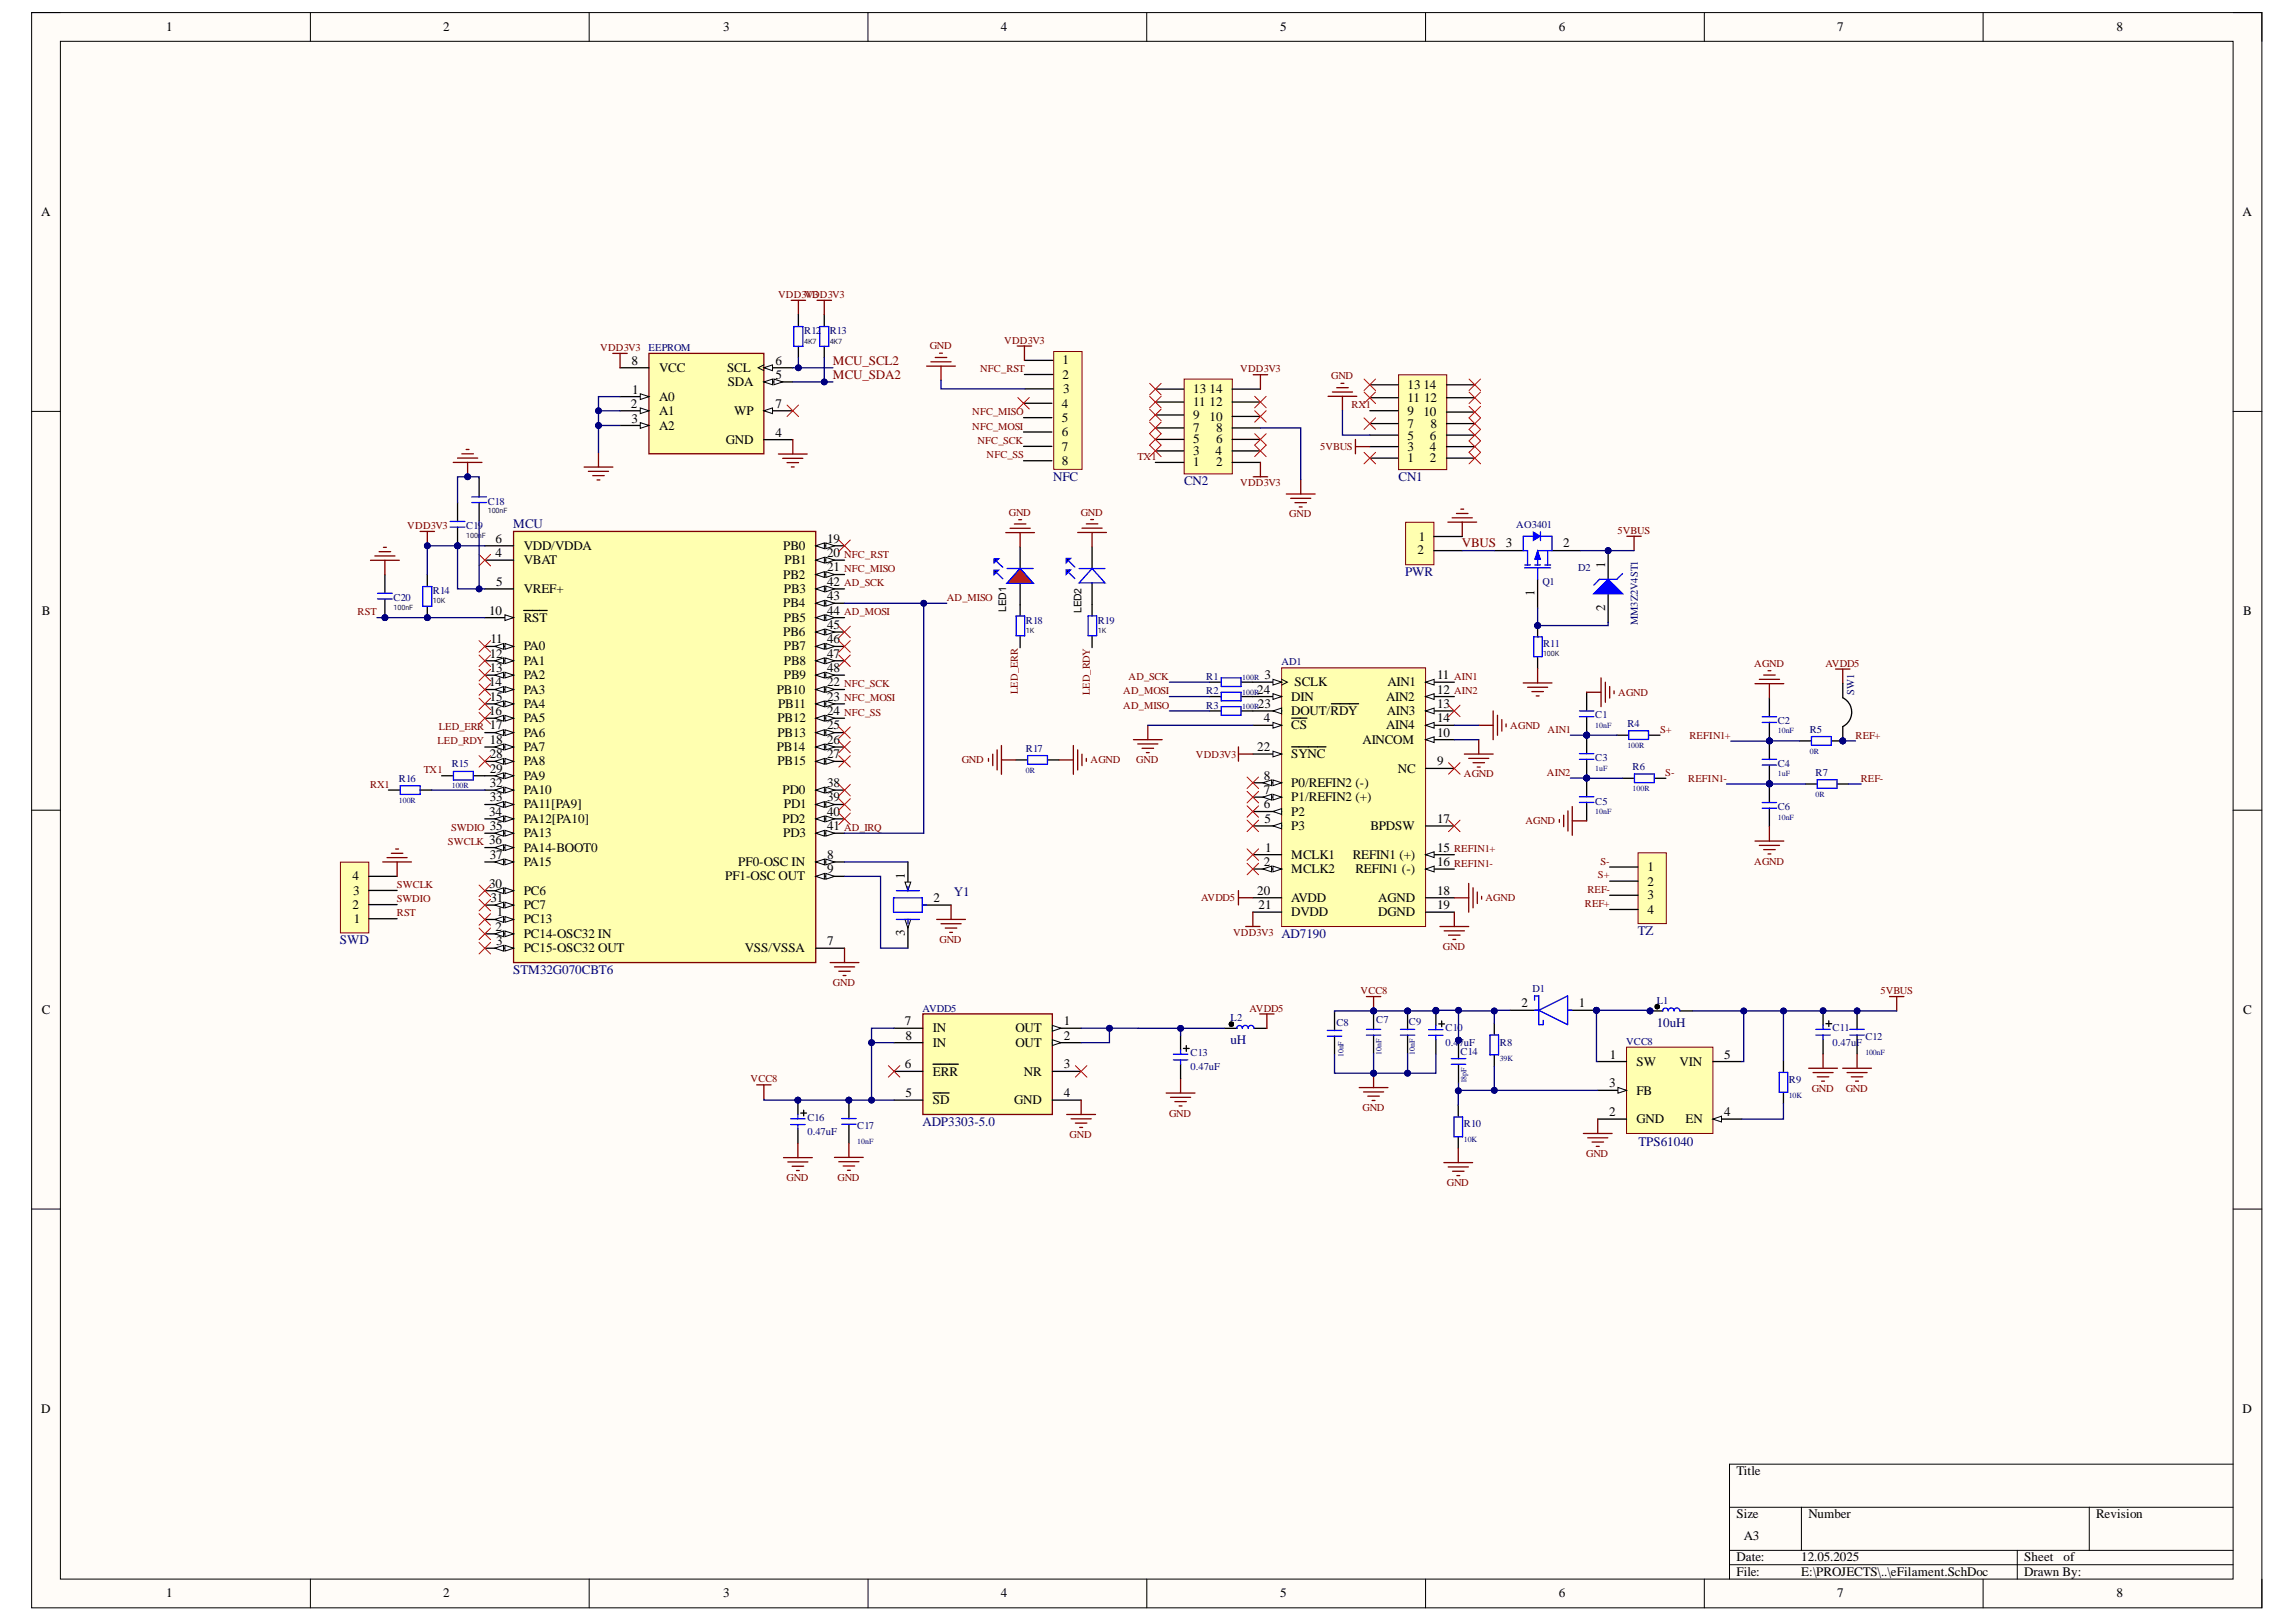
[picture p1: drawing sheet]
<svg xmlns="http://www.w3.org/2000/svg" width="297mm" height="210mm" viewBox="0 0 297 210" stroke-linecap="round" stroke-linejoin="round" font-family="sans-serif">
<defs><g id="words">
<g font-size="1.7">
<text x="21.5" y="4.1">1</text>
<text x="57.3" y="4.1">2</text>
<text x="93.6" y="4.1">3</text>
<text x="129.5" y="4.1">4</text>
<text x="165.6" y="4.1">5</text>
<text x="201.7" y="4.1">6</text>
<text x="237.7" y="4.1">7</text>
<text x="273.8" y="4.1">8</text>
<text x="5.3" y="28">A</text>
<text x="290.1" y="28">A</text>
<text x="81.7" y="47.2">8</text>
<text x="100.3" y="47.2">6</text>
<text x="137.5" y="47.2">1</text>
<text x="81.6" y="52.7">2</text>
<text x="81.8" y="51">1</text>
<text x="85.3" y="48.2">VCC</text>
<text x="85.3" y="51.9">A0</text>
<text x="85.3" y="53.7">A1</text>
<text x="94.1" y="48.2">SCL</text>
<text x="94.1" y="49.9">SDA</text>
<text x="95" y="53.7">WP</text>
<text x="100.3" y="49">5</text>
<text x="100.3" y="52.7">7</text>
<text x="137.4" y="52.7">4</text>
<text x="137.5" y="49">2</text>
<text x="137.5" y="50.9">3</text>
<text x="154.4" y="52.6">11</text>
<text x="154.4" y="50.9">13</text>
<text x="156.5" y="52.6">12</text>
<text x="156.5" y="50.9">14</text>
<text x="182.1" y="53.7">9</text>
<text x="182.1" y="52">11</text>
<text x="182.1" y="50.4">13</text>
<text x="184.1" y="53.8">10</text>
<text x="184.1" y="50.4">14</text>
<text x="184.2" y="52">12</text>
<text x="81.7" y="54.7">3</text>
<text x="85.3" y="55.6">A2</text>
<text x="93.9" y="57.5">GND</text>
<text x="100.3" y="56.5">4</text>
<text x="137.4" y="54.6">5</text>
<text x="137.4" y="56.5">6</text>
<text x="137.4" y="58.3">7</text>
<text x="154.4" y="58.9">3</text>
<text x="154.4" y="57.4">5</text>
<text x="154.4" y="55.9">7</text>
<text x="154.4" y="54.3">9</text>
<text x="156.5" y="54.4">10</text>
<text x="157.2" y="58.9">4</text>
<text x="157.3" y="57.4">6</text>
<text x="157.3" y="55.9">8</text>
<text x="182.1" y="59.8">1</text>
<text x="182.1" y="58.3">3</text>
<text x="182.1" y="56.9">5</text>
<text x="182.1" y="55.4">7</text>
<text x="185" y="59.8">2</text>
<text x="185" y="58.3">4</text>
<text x="185" y="56.9">6</text>
<text x="185.1" y="55.4">8</text>
<text x="137.4" y="60.2">8</text>
<text x="154.4" y="60.3">1</text>
<text x="157.3" y="60.3">2</text>
<text x="64.1" y="70.2">6</text>
<text x="67.8" y="71.2">VDD/VDDA</text>
<text x="101.3" y="71.2">PB0</text>
<text x="107" y="70.2">19</text>
<text x="183.4" y="71.8">2</text>
<text x="183.6" y="70">1</text>
<text x="194.8" y="70.8">3</text>
<text x="202.2" y="70.8">2</text>
<text x="64.1" y="72.1">4</text>
<text x="64.2" y="75.8">5</text>
<text x="67.8" y="73">VBAT</text>
<text x="67.8" y="76.7">VREF+</text>
<text x="101.3" y="74.9">PB2</text>
<text x="101.4" y="76.7">PB3</text>
<text x="101.5" y="73">PB1</text>
<text x="107" y="72.1">20</text>
<text x="107" y="73.9">21</text>
<text x="107" y="75.8">42</text>
<text x="107" y="77.7">43</text>
<text x="198.5" y="77.1" transform="rotate(-90 198.5 77.1)">1</text>
<text x="207.7" y="73.4" transform="rotate(-90 207.7 73.4)">1</text>
<text x="5.4" y="79.6">B</text>
<text x="63.3" y="79.5">10</text>
<text x="63.4" y="83.2">11</text>
<text x="67.8" y="80.5">RST</text>
<text x="101.3" y="78.6">PB4</text>
<text x="101.3" y="82.3">PB6</text>
<text x="101.4" y="80.5">PB5</text>
<text x="107" y="79.5">44</text>
<text x="107" y="81.4">45</text>
<text x="107" y="83.2">46</text>
<text x="207.7" y="79.1" transform="rotate(-90 207.7 79.1)">2</text>
<text x="290.2" y="79.6">B</text>
<text x="63.3" y="88.8">14</text>
<text x="63.4" y="85.1">12</text>
<text x="63.4" y="87">13</text>
<text x="67.8" y="84.2">PA0</text>
<text x="67.8" y="86">PA1</text>
<text x="67.8" y="87.9">PA2</text>
<text x="67.8" y="89.8">PA3</text>
<text x="100.5" y="89.8">PB10</text>
<text x="101.4" y="84.2">PB7</text>
<text x="101.4" y="86">PB8</text>
<text x="101.4" y="87.9">PB9</text>
<text x="107" y="85.1">47</text>
<text x="107" y="87">48</text>
<text x="107" y="88.8">22</text>
<text x="162.7" y="89.8">24</text>
<text x="163.6" y="87.9">3</text>
<text x="167.5" y="88.8">SCLK</text>
<text x="179.5" y="88.8">AIN1</text>
<text x="185.9" y="87.9">11</text>
<text x="185.9" y="89.8">12</text>
<text x="63.3" y="92.5">16</text>
<text x="63.4" y="90.7">15</text>
<text x="63.4" y="94.4">17</text>
<text x="67.8" y="91.6">PA4</text>
<text x="67.8" y="93.5">PA5</text>
<text x="67.8" y="95.3">PA6</text>
<text x="100.6" y="93.5">PB12</text>
<text x="100.6" y="95.3">PB13</text>
<text x="100.7" y="91.6">PB11</text>
<text x="107" y="90.7">23</text>
<text x="107" y="92.5">24</text>
<text x="107" y="94.4">25</text>
<text x="162.7" y="91.6">23</text>
<text x="163.5" y="93.5">4</text>
<text x="167.1" y="94.4">CS</text>
<text x="167.1" y="92.5">DOUT/RDY</text>
<text x="167.1" y="90.7">DIN</text>
<text x="179.3" y="90.7">AIN2</text>
<text x="179.3" y="94.4">AIN4</text>
<text x="179.4" y="92.5">AIN3</text>
<text x="185.9" y="95.3">10</text>
<text x="185.9" y="91.6">13</text>
<text x="185.9" y="93.5">14</text>
<text x="63.4" y="96.3">18</text>
<text x="63.4" y="98.1">28</text>
<text x="63.4" y="100">29</text>
<text x="63.4" y="101.8">32</text>
<text x="67.8" y="97.2">PA7</text>
<text x="67.8" y="99">PA8</text>
<text x="67.8" y="100.9">PA9</text>
<text x="100.5" y="97.2">PB14</text>
<text x="100.6" y="99">PB15</text>
<text x="107" y="96.3">26</text>
<text x="107" y="98.1">27</text>
<text x="107" y="101.8">38</text>
<text x="162.7" y="97.2">22</text>
<text x="163.5" y="100.9">8</text>
<text x="167.1" y="101.8">P0/REFIN2 (-)</text>
<text x="167.1" y="98.1">SYNC</text>
<text x="176.3" y="96.3">AINCOM</text>
<text x="180.8" y="100">NC</text>
<text x="185.9" y="99">9</text>
<text x="63.3" y="105.6">34</text>
<text x="63.4" y="103.7">33</text>
<text x="63.4" y="107.4">35</text>
<text x="67.8" y="102.8">PA10</text>
<text x="67.8" y="104.6">PA11[PA9]</text>
<text x="67.8" y="106.5">PA12[PA10]</text>
<text x="101.2" y="102.8">PD0</text>
<text x="101.2" y="106.5">PD2</text>
<text x="101.4" y="104.6">PD1</text>
<text x="107" y="103.7">39</text>
<text x="107" y="105.6">40</text>
<text x="107" y="107.4">41</text>
<text x="163.5" y="104.6">6</text>
<text x="163.5" y="102.8">7</text>
<text x="163.6" y="106.5">5</text>
<text x="167.1" y="107.4">P3</text>
<text x="167.1" y="105.6">P2</text>
<text x="167.1" y="103.7">P1/REFIN2 (+)</text>
<text x="177.3" y="107.4">BPDSW</text>
<text x="185.9" y="106.5">17</text>
<text x="45.6" y="113.9">4</text>
<text x="63.3" y="109.3">36</text>
<text x="63.4" y="111.1">37</text>
<text x="67.8" y="108.3">PA13</text>
<text x="67.8" y="110.2">PA14-BOOT0</text>
<text x="67.8" y="112.1">PA15</text>
<text x="93.8" y="113.9">PF1-OSC OUT</text>
<text x="95.5" y="112.1">PF0-OSC IN</text>
<text x="101.3" y="108.3">PD3</text>
<text x="107" y="111.1">8</text>
<text x="107" y="113">9</text>
<text x="117.1" y="113.8" transform="rotate(-90 117.1 113.8)">1</text>
<text x="163.5" y="112.1">2</text>
<text x="163.7" y="110.2">1</text>
<text x="167.1" y="111.1">MCLK1</text>
<text x="167.1" y="113">MCLK2</text>
<text x="175" y="111.1">REFIN1 (+)</text>
<text x="175.3" y="113">REFIN1 (-)</text>
<text x="185.9" y="110.2">15</text>
<text x="185.9" y="112.1">16</text>
<text x="213.2" y="112.7">1</text>
<text x="45.6" y="117.6">2</text>
<text x="45.7" y="115.8">3</text>
<text x="45.8" y="119.4">1</text>
<text x="63.3" y="114.9">30</text>
<text x="63.4" y="116.7">31</text>
<text x="64.3" y="118.6">1</text>
<text x="67.8" y="115.8">PC6</text>
<text x="67.8" y="117.6">PC7</text>
<text x="67.8" y="119.5">PC13</text>
<text x="120.8" y="116.7">2</text>
<text x="162.7" y="115.8">20</text>
<text x="162.8" y="117.6">21</text>
<text x="167.1" y="116.7">AVDD</text>
<text x="167.1" y="118.6">DVDD</text>
<text x="178.3" y="116.7">AGND</text>
<text x="178.3" y="118.6">DGND</text>
<text x="185.9" y="115.8">18</text>
<text x="185.9" y="117.6">19</text>
<text x="213.2" y="114.6">2</text>
<text x="213.2" y="116.4">3</text>
<text x="213.2" y="118.2">4</text>
<text x="64.1" y="120.4">2</text>
<text x="64.2" y="122.3">3</text>
<text x="67.8" y="121.4">PC14-OSC32 IN</text>
<text x="67.8" y="123.2">PC15-OSC32 OUT</text>
<text x="96.3" y="123.2">VSS/VSSA</text>
<text x="107" y="122.3">7</text>
<text x="117.1" y="121.2" transform="rotate(-90 117.1 121.2)">3</text>
<text x="5.4" y="131.2">C</text>
<text x="196.8" y="130.3">2</text>
<text x="204.3" y="130.3">1</text>
<text x="290.2" y="131.2">C</text>
<text x="117.1" y="132.7">7</text>
<text x="117.2" y="134.5">8</text>
<text x="120.7" y="133.6">IN</text>
<text x="120.7" y="135.5">IN</text>
<text x="131.4" y="133.6">OUT</text>
<text x="131.4" y="135.5">OUT</text>
<text x="137.6" y="132.7">1</text>
<text x="137.6" y="134.5">2</text>
<text x="208.2" y="137">1</text>
<text x="211.7" y="137.9">SW</text>
<text x="217.3" y="137.9">VIN</text>
<text x="223.1" y="137">5</text>
<text x="117.1" y="138.3">6</text>
<text x="117.2" y="142">5</text>
<text x="120.7" y="139.2">ERR</text>
<text x="120.7" y="142.9">SD</text>
<text x="131.2" y="142.9">GND</text>
<text x="132.5" y="139.2">NR</text>
<text x="137.6" y="138.3">3</text>
<text x="137.6" y="142">4</text>
<text x="208.2" y="140.7">3</text>
<text x="211.7" y="141.6">FB</text>
<text x="208.2" y="144.4">2</text>
<text x="211.7" y="145.4">GND</text>
<text x="218.1" y="145.4">EN</text>
<text x="223.1" y="144.4">4</text>
<text x="5.3" y="182.8">D</text>
<text x="290.1" y="182.8">D</text>
<text x="224.7" y="190.9">Title</text>
<text x="224.7" y="196.5">Size</text>
<text x="234" y="196.5">Number</text>
<text x="271.2" y="196.5">Revision</text>
<text x="224.7" y="202.1">Date:</text>
<text x="224.7" y="203.9">File:</text>
<text x="225.6" y="199.3">A3</text>
<text x="233" y="202.1">12.05.2025</text>
<text x="233" y="203.9">E:\PROJECTS\..\eFilament.SchDoc</text>
<text x="261.9" y="202.1">Sheet</text>
<text x="261.9" y="203.9">Drawn By:</text>
<text x="267" y="202.1">of</text>
<text x="21.5" y="206.7">1</text>
<text x="57.3" y="206.7">2</text>
<text x="93.6" y="206.7">3</text>
<text x="129.5" y="206.7">4</text>
<text x="165.6" y="206.7">5</text>
<text x="201.7" y="206.7">6</text>
<text x="237.7" y="206.7">7</text>
<text x="273.8" y="206.7">8</text>
</g>
<g font-size="1.7" fill="#800000">
<text x="107.8" y="47.2">MCU_SCL2</text>
<text x="107.8" y="49">MCU_SDA2</text>
<text x="189.1" y="70.8">VBUS</text>
</g>
<g font-size="1.7" fill="#000080">
<text x="136.3" y="62.2">NFC</text>
<text x="153.2" y="62.8">CN2</text>
<text x="180.9" y="62.2">CN1</text>
<text x="66.4" y="68.4">MCU</text>
<text x="181.8" y="74.5">PWR</text>
<text x="123.4" y="116">Y1</text>
<text x="44" y="122.2">SWD</text>
<text x="165.8" y="121.4">AD7190</text>
<text x="211.9" y="121">TZ</text>
<text x="66.4" y="126">STM32G070CBT6</text>
<text x="159.2" y="135.1">uH</text>
<text x="214.3" y="132.9">10uH</text>
<text x="119.4" y="145.7">ADP3303-5.0</text>
<text x="212" y="148.3">TPS61040</text>
</g>
<g font-size="1.4" fill="#800000">
<text x="100.7" y="38.5">VDD3VDD3V3</text>
<text x="104.3" y="38.5">V3</text>
<text x="77.6" y="45.4">VDD3V3</text>
<text x="120.3" y="45.2">GND</text>
<text x="129.9" y="44.5">VDD3V3</text>
<text x="125.8" y="53.8">NFC_MISO</text>
<text x="126.8" y="48.2">NFC_RST</text>
<text x="160.5" y="48.2">VDD3V3</text>
<text x="172.2" y="49.1">GND</text>
<text x="174.8" y="52.8">RX1</text>
<text x="125.8" y="55.6">NFC_MOSI</text>
<text x="126.5" y="57.5">NFC_SCK</text>
<text x="127.6" y="59.3">NFC_SS</text>
<text x="147.2" y="59.5">TX1</text>
<text x="170.8" y="58.2">5VBUS</text>
<text x="160.5" y="62.9">VDD3V3</text>
<text x="52.7" y="68.5">VDD3V3</text>
<text x="130.5" y="66.8">GND</text>
<text x="139.8" y="66.8">GND</text>
<text x="166.8" y="66.9">GND</text>
<text x="209.3" y="69">5VBUS</text>
<text x="109.2" y="74">NFC_MISO</text>
<text x="109.2" y="75.9">AD_SCK</text>
<text x="109.2" y="72.2">NFC_RST</text>
<text x="122.5" y="77.8">AD_MISO</text>
<text x="46.3" y="79.6">RST</text>
<text x="109.2" y="79.6">AD_MOSI</text>
<text x="109.2" y="88.9">NFC_SCK</text>
<text x="131.7" y="89.8" transform="rotate(-90 131.7 89.8)">LED_ERR</text>
<text x="141" y="89.9" transform="rotate(-90 141 89.9)">LED_RDY</text>
<text x="145.3" y="89.8">AD_MOSI</text>
<text x="146" y="88">AD_SCK</text>
<text x="188.1" y="88">AIN1</text>
<text x="188.1" y="89.8">AIN2</text>
<text x="226.9" y="86.3">AGND</text>
<text x="236.2" y="86.3">AVDD5</text>
<text x="56.8" y="94.5">LED_ERR</text>
<text x="109.2" y="90.8">NFC_MOSI</text>
<text x="109.2" y="92.6">NFC_SS</text>
<text x="145.3" y="91.7">AD_MISO</text>
<text x="195.4" y="94.3">AGND</text>
<text x="200.2" y="94.8">AIN1</text>
<text x="209.3" y="90">AGND</text>
<text x="214.8" y="94.8">S+</text>
<text x="218.6" y="95.6">REFIN1+</text>
<text x="240.1" y="95.6">REF+</text>
<text x="47.9" y="101.9">RX1</text>
<text x="54.8" y="100.1">TX1</text>
<text x="56.6" y="96.3">LED_RDY</text>
<text x="124.4" y="98.8">GND</text>
<text x="141.1" y="98.8">AGND</text>
<text x="147" y="98.7">GND</text>
<text x="154.7" y="98">VDD3V3</text>
<text x="189.4" y="100.6">AGND</text>
<text x="200.1" y="100.4">AIN2</text>
<text x="215.4" y="100.4">S-</text>
<text x="218.4" y="101.2">REFIN1-</text>
<text x="240.7" y="101.2">REF-</text>
<text x="58.4" y="107.5">SWDIO</text>
<text x="109.2" y="107.5">AD_IRQ</text>
<text x="197.3" y="106.7">AGND</text>
<text x="57.9" y="109.4">SWCLK</text>
<text x="188.1" y="110.3">REFIN1+</text>
<text x="188.1" y="112.1">REFIN1-</text>
<text x="206.7" y="113.7">S+</text>
<text x="207.1" y="111.9">S-</text>
<text x="226.9" y="111.9">AGND</text>
<text x="51.3" y="118.6">RST</text>
<text x="51.3" y="116.7">SWDIO</text>
<text x="51.3" y="114.9">SWCLK</text>
<text x="155.4" y="116.6">AVDD5</text>
<text x="192.2" y="116.6">AGND</text>
<text x="205" y="117.4">REF+</text>
<text x="205.4" y="115.5">REF-</text>
<text x="121.5" y="122">GND</text>
<text x="159.5" y="121.1">VDD3V3</text>
<text x="186.7" y="123">GND</text>
<text x="107.8" y="127.6">GND</text>
<text x="161.6" y="130.9">AVDD5</text>
<text x="176" y="128.6">VCC8</text>
<text x="243.3" y="128.6">5VBUS</text>
<text x="97.1" y="140">VCC8</text>
<text x="176.3" y="143.8">GND</text>
<text x="234.4" y="141.3">GND</text>
<text x="238.8" y="141.3">GND</text>
<text x="138.4" y="147.2">GND</text>
<text x="151.2" y="144.5">GND</text>
<text x="205.2" y="149.7">GND</text>
<text x="101.8" y="152.8">GND</text>
<text x="108.4" y="152.8">GND</text>
<text x="187.2" y="153.5">GND</text>
</g>
<g font-size="1.4" fill="#000080">
<text x="83.9" y="45.5">EEPROM</text>
<text x="104" y="43.3">R12</text>
<text x="107.3" y="43.3">R13</text>
<text x="63.1" y="65.3">C18</text>
<text x="60.3" y="68.5">C19</text>
<text x="196.2" y="68.3">AO3401</text>
<text x="50.9" y="77.8">C20</text>
<text x="56" y="76.9">R14</text>
<text x="199.5" y="75.7">Q1</text>
<text x="204.2" y="73.9">D2</text>
<text x="132.7" y="80.7">R18</text>
<text x="142" y="80.7">R19</text>
<text x="199.6" y="83.8">R11</text>
<text x="211.9" y="80.9" transform="rotate(-90 211.9 80.9)">MM3Z2V4ST1</text>
<text x="156.1" y="88">R1</text>
<text x="156.1" y="89.8">R2</text>
<text x="165.8" y="86.1">AD1</text>
<text x="239.9" y="89.9" transform="rotate(-90 239.9 89.9)">SW1</text>
<text x="156.1" y="91.7">R3</text>
<text x="206.4" y="93">C1</text>
<text x="210.5" y="94.1">R4</text>
<text x="230" y="93.7">C2</text>
<text x="234.1" y="94.8">R5</text>
<text x="51.6" y="101.2">R16</text>
<text x="58.4" y="99.3">R15</text>
<text x="132.7" y="97.3">R17</text>
<text x="206.4" y="98.5">C3</text>
<text x="211.2" y="99.6">R6</text>
<text x="230" y="99.2">C4</text>
<text x="234.9" y="100.4">R7</text>
<text x="206.4" y="104.1">C5</text>
<text x="230" y="104.8">C6</text>
<text x="119.4" y="130.9">AVDD5</text>
<text x="198.3" y="128.4">D1</text>
<text x="214.3" y="129.9">L1</text>
<text x="154" y="136.7">C13</text>
<text x="159.2" y="132.2">L2</text>
<text x="172.9" y="132.8">C8</text>
<text x="178.1" y="132.4">C7</text>
<text x="182.3" y="132.7">C9</text>
<text x="187" y="133.4">C10</text>
<text x="187" y="135.3">0.47uF</text>
<text x="189" y="136.6">C14</text>
<text x="194" y="135.3">R8</text>
<text x="210.4" y="135.2">VCC8</text>
<text x="237.1" y="133.4">C11</text>
<text x="237.1" y="135.3">0.47uF</text>
<text x="241.3" y="134.5">C12</text>
<text x="154" y="138.5">0.47uF</text>
<text x="231.4" y="140.1">R9</text>
<text x="104.5" y="145">C16</text>
<text x="104.5" y="146.9">0.47uF</text>
<text x="110.9" y="146.1">C17</text>
<text x="189.4" y="145.9">R10</text>
</g>
<g font-size="1.4">
<text x="130.2" y="79.2" transform="rotate(-90 130.2 79.2)">LED1</text>
<text x="139.9" y="79.4" transform="rotate(-90 139.9 79.4)">LED2</text>
</g>
<g font-size="1" fill="#000080">
<text x="160.7" y="88.1">100R</text>
<text x="160.7" y="89.9">100R</text>
<text x="160.7" y="91.8">100R</text>
<text x="206.4" y="94.1">10nF</text>
<text x="230" y="94.9">10nF</text>
<text x="132.7" y="100">0R</text>
<text x="206.4" y="99.7">1uF</text>
<text x="210.5" y="96.8">100R</text>
<text x="230" y="100.4">1uF</text>
<text x="234.1" y="97.5">0R</text>
<text x="51.6" y="103.9">100R</text>
<text x="58.4" y="102">100R</text>
<text x="206.4" y="105.3">10nF</text>
<text x="211.2" y="102.3">100R</text>
<text x="230" y="106.1">10nF</text>
<text x="234.9" y="103.1">0R</text>
<text x="173.8" y="136.8" transform="rotate(-90 173.8 136.8)">10nF</text>
<text x="178.7" y="136.5" transform="rotate(-90 178.7 136.5)">10nF</text>
<text x="183" y="136.5" transform="rotate(-90 183 136.5)">10nF</text>
<text x="194" y="137.2">39K</text>
<text x="241.3" y="136.5">100nF</text>
<text x="189.7" y="140.2" transform="rotate(-90 189.7 140.2)">18pF</text>
<text x="231.4" y="142.1">10K</text>
<text x="110.9" y="148.1">10nF</text>
<text x="189.4" y="147.8">10K</text>
</g>
<g font-size=".9" fill="#20124d">
<text x="104" y="44.5">4K7</text>
<text x="107.3" y="44.5">4K7</text>
<text x="60.3" y="69.6">100nF</text>
<text x="63.1" y="66.4">100nF</text>
<text x="50.9" y="78.9">100nF</text>
<text x="56" y="78.1">10K</text>
<text x="132.7" y="81.9">1K</text>
<text x="142" y="81.9">1K</text>
<text x="199.6" y="84.9">100K</text>
</g>
</g></defs>
<path d="M4.1 1.6h288.5v206.5h-288.5z" fill-rule="evenodd" fill="#fffcf8"/>
<path d="M4.1 1.6h288.5v206.5h-288.5z" fill="none" stroke="#000" stroke-width=".13"/>
<path d="M7.8 5.3h281.1v199.1h-281.1z" fill-rule="evenodd" fill="#fffcf8"/>
<g fill="none" stroke="#000" stroke-width=".13">
<path d="M4.1 1.6h3.7M7.8 5.3h281.1v199.1h-281.1zM40.2 1.6v3.7M76.2 1.6v3.7M112.3 1.6v3.7M148.4 1.6v3.7M184.4 1.6v3.7M220.5 1.6v3.7M256.6 1.6v3.7M288.9 1.6h3.7v3.7M4.1 53.2h3.7M288.9 53.2h3.7"/>
<path d="M4.1 104.8h3.7M288.9 104.8h3.7M4.1 156.5h3.7M288.9 156.5h3.7M223.8 195.1h65.1M233.1 195.1v5.5M270.3 195.1v5.5M288.9 189.5h-65.1v14.9M40.2 204.4v3.7M76.2 204.4v3.7M112.3 204.4v3.7M148.4 204.4v3.7"/>
<path d="M184.4 204.4v3.7M220.5 204.4v3.7M223.8 200.6h65.1M223.8 202.5h65.1M256.6 204.4v3.7M261 200.6v3.8M292.6 204.4v3.7"/>
</g>
<path d="M210.4 135.5h11.2v11.2h-11.2z" fill-rule="evenodd" fill="#ffffb0"/>
<path d="M210.4 135.5h11.2v11.2h-11.2z" fill="none" stroke="#800000" stroke-width=".13"/>
<path d="M206.7 137.4h3.7M206.7 144.8h3.7M206.7 141.1h3.7" fill="none" stroke="#000" stroke-width=".17"/>
<path d="M209.3 140.7l1.1 .4-1.1 .4z" fill="#f8fcff"/>
<path d="M209.3 140.7l1.1 .4-1.1 .4z" fill="none" stroke="#000" stroke-width=".13"/>
<path d="M221.6 144.8h3.7" fill="none" stroke="#000" stroke-width=".17"/>
<path d="M221.6 144.8l1.1-.4v.8z" fill="#f8fcff"/>
<path d="M221.6 144.8l1.1-.4v.8z" fill="none" stroke="#000" stroke-width=".13"/>
<path d="M221.6 137.4h3.7" fill="none" stroke="#000" stroke-width=".17"/>
<circle cx="213.5" cy="130.8" r=".37" fill="#000080"/>
<circle cx="213.5" cy="130.8" r=".37" fill="none" stroke="#000080" stroke-width=".13"/>
<path d="M213.5 130.8h1.6" fill="none" stroke="#000" stroke-width=".17"/>
<circle cx="213.5" cy="130.8" r=".37" fill="#000080"/>
<circle cx="213.5" cy="130.8" r=".37" fill="none" stroke="#000080" stroke-width=".13"/>
<path d="M217.3 130.8h1.7" fill="none" stroke="#000" stroke-width=".17"/>
<path d="M216.6 130.8a.38 .38 0 0 0-.4-.4 .38 .38 0 0 0-.4 .4 .37 .37 0 0 0-.3-.3 .37 .37 0 0 0-.4 .3M217.3 130.8a.38 .38 0 0 0-.4-.4 .38 .38 0 0 0-.3 .4" fill="none" stroke="#00f" stroke-width=".17"/>
<path d="M214.4 130.3h.1" fill="none" stroke="#000" stroke-width=".59"/>
<path d="M204.8 146.7h3.8M205.4 147.2h2.6M206 147.8h1.5M206.5 148.4h.4M206.7 144.8v1.9" fill="none" stroke="#800000" stroke-width=".17"/>
<circle cx="206.5" cy="130.7" r=".37" fill="#000080"/>
<circle cx="206.5" cy="130.7" r=".37" fill="none" stroke="#000080" stroke-width=".13"/>
<path d="M202.8 130.7h3.7" fill="none" stroke="#000" stroke-width=".17"/>
<circle cx="206.5" cy="130.7" r=".37" fill="#000080"/>
<circle cx="206.5" cy="130.7" r=".37" fill="none" stroke="#000080" stroke-width=".13"/>
<path d="M195.4 130.7h3.7M230.7 137.2v1.5M230.7 141.4v1.4" fill="none" stroke="#000" stroke-width=".17"/>
<path d="M198.5 129.4v-.5h.6v3.7h.5v-.6M198.5 130.7h.6M199.1 130.7l3.7-1.8v3.7zM202.8 130.7h.6M230.2 138.8h1.1v2.5h-1.1z" fill="none" stroke="#00f" stroke-width=".17"/>
<circle cx="240.3" cy="130.8" r=".37" fill="#000080"/>
<circle cx="240.3" cy="130.8" r=".37" fill="none" stroke="#000080" stroke-width=".13"/>
<path d="M240.3 130.8v2.4" fill="none" stroke="#000" stroke-width=".17"/>
<circle cx="240.3" cy="130.8" r=".37" fill="#000080"/>
<circle cx="240.3" cy="130.8" r=".37" fill="none" stroke="#000080" stroke-width=".13"/>
<path d="M240.3 134v2.4" fill="none" stroke="#000" stroke-width=".17"/>
<path d="M239.3 134h1.9M239.3 133.2h1.9" fill="none" stroke="#00f" stroke-width=".17"/>
<path d="M176.8 129h1.8M177.7 129v1.8M234 138.2h3.7M234.6 138.8h2.6M235.1 139.4h1.5M235.7 139.9h.3M235.9 136.4v1.8M238.4 138.2h3.7M239 138.8h2.6M239.5 139.4h1.5M240.1 139.9h.3M240.3 136.4v1.8" fill="none" stroke="#800000" stroke-width=".17"/>
<circle cx="177.7" cy="130.8" r=".37" fill="#000080"/>
<circle cx="177.7" cy="130.8" r=".37" fill="none" stroke="#000080" stroke-width=".13"/>
<path d="M188.7 143v1.5M188.7 147.1v1.5" fill="none" stroke="#000" stroke-width=".17"/>
<path d="M188.1 144.5h1.1v2.6h-1.1z" fill="none" stroke="#00f" stroke-width=".17"/>
<path d="M186.8 150.5h3.7M187.4 151h2.6M187.9 151.6h1.5M188.5 152.1h.3M188.7 148.6v1.9" fill="none" stroke="#800000" stroke-width=".17"/>
<circle cx="188.7" cy="134.6" r=".37" fill="#000080"/>
<circle cx="188.7" cy="134.6" r=".37" fill="none" stroke="#000080" stroke-width=".13"/>
<path d="M188.7 134.6v2.4" fill="none" stroke="#000" stroke-width=".17"/>
<circle cx="188.7" cy="134.6" r=".37" fill="#000080"/>
<circle cx="188.7" cy="134.6" r=".37" fill="none" stroke="#000080" stroke-width=".13"/>
<path d="M188.7 137.7v2.5M193.3 132.4v1.5M193.3 136.5v1.5" fill="none" stroke="#000" stroke-width=".17"/>
<path d="M187.8 137.7h1.8M187.8 137h1.8M192.8 133.9h1.1v2.6h-1.1z" fill="none" stroke="#00f" stroke-width=".17"/>
<circle cx="182.1" cy="130.8" r=".37" fill="#000080"/>
<circle cx="182.1" cy="130.8" r=".37" fill="none" stroke="#000080" stroke-width=".13"/>
<path d="M182.1 130.8v2.4" fill="none" stroke="#000" stroke-width=".17"/>
<circle cx="182.1" cy="130.8" r=".37" fill="#000080"/>
<circle cx="182.1" cy="130.8" r=".37" fill="none" stroke="#000080" stroke-width=".13"/>
<path d="M182.1 134v2.4" fill="none" stroke="#000" stroke-width=".17"/>
<path d="M181.2 134h1.8M181.2 133.2h1.8" fill="none" stroke="#00f" stroke-width=".17"/>
<circle cx="177.7" cy="130.8" r=".37" fill="#000080"/>
<circle cx="177.7" cy="130.8" r=".37" fill="none" stroke="#000080" stroke-width=".13"/>
<path d="M177.7 130.8v2.4" fill="none" stroke="#000" stroke-width=".17"/>
<circle cx="177.7" cy="130.8" r=".37" fill="#000080"/>
<circle cx="177.7" cy="130.8" r=".37" fill="none" stroke="#000080" stroke-width=".13"/>
<path d="M172.6 131v2.4M172.6 134.1v2.4M177.7 134v2.4" fill="none" stroke="#000" stroke-width=".17"/>
<path d="M171.7 134.1h1.9M171.7 133.4h1.9M176.8 134h1.8M176.8 133.2h1.8" fill="none" stroke="#00f" stroke-width=".17"/>
<path d="M177.7 138.9v1.8M175.8 140.7h3.8M176.4 141.3h2.6M177 141.9h1.4M177.5 142.4h.4" fill="none" stroke="#800000" stroke-width=".17"/>
<circle cx="177.7" cy="138.9" r=".37" fill="#000080"/>
<circle cx="177.7" cy="138.9" r=".37" fill="none" stroke="#000080" stroke-width=".13"/>
<path d="M244.5 129h1.8M245.4 129v1.8" fill="none" stroke="#800000" stroke-width=".17"/>
<path d="M165.8 86.4h18.6v33.5h-18.6z" fill-rule="evenodd" fill="#ffffb0"/>
<path d="M165.8 86.4h18.6v33.5h-18.6z" fill="none" stroke="#800000" stroke-width=".13"/>
<path d="M162.1 110.6h3.7M162.1 112.5h3.7" fill="none" stroke="#000" stroke-width=".17"/>
<path d="M164.7 112.1l1.1 .4-1.1 .3z" fill="#f8fcff"/>
<path d="M164.7 112.1l1.1 .4-1.1 .3z" fill="none" stroke="#000" stroke-width=".13"/>
<path d="M163.4 112.5l1.1-.4v.7z" fill="#f8fcff"/>
<path d="M163.4 112.5l1.1-.4v.7z" fill="none" stroke="#000" stroke-width=".13"/>
<path d="M162.1 88.3h3.7" fill="none" stroke="#000" stroke-width=".17"/>
<path d="M164.7 87.9l1.1 .4-1.1 .4z" fill="#f8fcff"/>
<path d="M164.7 87.9l1.1 .4-1.1 .4zM165.8 87.9l.7 .4-.7 .4" fill="none" stroke="#000" stroke-width=".13"/>
<path d="M162.1 93.9h3.7" fill="none" stroke="#000" stroke-width=".17"/>
<path d="M164.7 93.5l1.1 .4-1.1 .3z" fill="#f8fcff"/>
<path d="M164.7 93.5l1.1 .4-1.1 .3z" fill="none" stroke="#000" stroke-width=".13"/>
<path d="M167.1 92.9h2M162.1 106.9h3.7" fill="none" stroke="#000" stroke-width=".17"/>
<path d="M164.7 106.9l1.1-.4v.8z" fill="#f8fcff"/>
<path d="M164.7 106.9l1.1-.4v.8z" fill="none" stroke="#000" stroke-width=".13"/>
<path d="M162.1 105h3.7" fill="none" stroke="#000" stroke-width=".17"/>
<path d="M164.7 105l1.1-.4v.8z" fill="#f8fcff"/>
<path d="M164.7 105l1.1-.4v.8z" fill="none" stroke="#000" stroke-width=".13"/>
<path d="M162.1 103.2h3.7" fill="none" stroke="#000" stroke-width=".17"/>
<path d="M164.7 102.8l1.1 .4-1.1 .3z" fill="#f8fcff"/>
<path d="M164.7 102.8l1.1 .4-1.1 .3z" fill="none" stroke="#000" stroke-width=".13"/>
<path d="M163.4 103.2l1.1-.4v.7z" fill="#f8fcff"/>
<path d="M163.4 103.2l1.1-.4v.7z" fill="none" stroke="#000" stroke-width=".13"/>
<path d="M162.1 101.3h3.7" fill="none" stroke="#000" stroke-width=".17"/>
<path d="M164.7 100.9l1.1 .4-1.1 .4z" fill="#f8fcff"/>
<path d="M164.7 100.9l1.1 .4-1.1 .4z" fill="none" stroke="#000" stroke-width=".13"/>
<path d="M163.4 101.3l1.1-.4v.8z" fill="#f8fcff"/>
<path d="M163.4 101.3l1.1-.4v.8z" fill="none" stroke="#000" stroke-width=".13"/>
<path d="M184.4 99.4h3.8M184.4 95.7h3.8" fill="none" stroke="#000" stroke-width=".17"/>
<path d="M184.4 95.7l1.1-.3v.7z" fill="#f8fcff"/>
<path d="M184.4 95.7l1.1-.3v.7z" fill="none" stroke="#000" stroke-width=".13"/>
<path d="M184.4 88.3h3.8" fill="none" stroke="#000" stroke-width=".17"/>
<path d="M184.4 88.3l1.1-.4v.8z" fill="#f8fcff"/>
<path d="M184.4 88.3l1.1-.4v.8z" fill="none" stroke="#000" stroke-width=".13"/>
<path d="M184.4 90.1h3.8" fill="none" stroke="#000" stroke-width=".17"/>
<path d="M184.4 90.1l1.1-.3v.7z" fill="#f8fcff"/>
<path d="M184.4 90.1l1.1-.3v.7z" fill="none" stroke="#000" stroke-width=".13"/>
<path d="M184.4 92h3.8" fill="none" stroke="#000" stroke-width=".17"/>
<path d="M184.4 92l1.1-.4v.8z" fill="#f8fcff"/>
<path d="M184.4 92l1.1-.4v.8z" fill="none" stroke="#000" stroke-width=".13"/>
<path d="M184.4 93.9h3.8" fill="none" stroke="#000" stroke-width=".17"/>
<path d="M184.4 93.9l1.1-.4v.7z" fill="#f8fcff"/>
<path d="M184.4 93.9l1.1-.4v.7z" fill="none" stroke="#000" stroke-width=".13"/>
<path d="M184.4 110.6h3.8" fill="none" stroke="#000" stroke-width=".17"/>
<path d="M184.4 110.6l1.1-.4v.8z" fill="#f8fcff"/>
<path d="M184.4 110.6l1.1-.4v.8z" fill="none" stroke="#000" stroke-width=".13"/>
<path d="M184.4 112.5h3.8" fill="none" stroke="#000" stroke-width=".17"/>
<path d="M184.4 112.5l1.1-.4v.7z" fill="#f8fcff"/>
<path d="M184.4 112.5l1.1-.4v.7z" fill="none" stroke="#000" stroke-width=".13"/>
<path d="M162.1 97.6h3.7M162.1 116.2h3.7M162.1 118h3.7M184.4 106.9h3.8M184.4 116.2h3.8M184.4 118h3.8" fill="none" stroke="#000" stroke-width=".17"/>
<path d="M164.7 97.2l1.1 .4-1.1 .4z" fill="#f8fcff"/>
<path d="M164.7 97.2l1.1 .4-1.1 .4z" fill="none" stroke="#000" stroke-width=".13"/>
<path d="M162.1 92h3.7M167.1 96.7h4.4" fill="none" stroke="#000" stroke-width=".17"/>
<path d="M164.7 92l1.1-.4v.8z" fill="#f8fcff"/>
<path d="M164.7 92l1.1-.4v.8z" fill="none" stroke="#000" stroke-width=".13"/>
<path d="M162.1 90.1h3.7M172.2 91.1h3.6" fill="none" stroke="#000" stroke-width=".17"/>
<path d="M164.7 89.8l1.1 .3-1.1 .4z" fill="#f8fcff"/>
<path d="M164.7 89.8l1.1 .3-1.1 .4z" fill="none" stroke="#000" stroke-width=".13"/>
<path d="M187.4 91.3l1.5 1.4M188.9 91.3l-1.5 1.4M161.3 100.6l1.5 1.4M161.3 102.4l1.5 1.5M161.3 106.1l1.5 1.5M162.8 100.6l-1.5 1.4M162.8 102.4l-1.5 1.5M162.8 106.1l-1.5 1.5M187.4 106.1l1.5 1.5M188.9 106.1l-1.5 1.5" fill="none" stroke="#f00" stroke-width=".13"/>
<g fill="none" stroke="#800000" stroke-width=".17">
<path d="M146.6 95.7h3.8M147.2 96.3h2.6M147.8 96.8h1.4M148.3 97.4h.4M148.5 93.9v1.8M160.2 115.2v1.9M160.2 116.2h1.9M161.2 119.9h1.8M162.1 118v1.9M186.3 119.9h3.7M188.2 116.2h1.8M188.2 118v1.9"/>
<path d="M190 114.3v3.7M190.6 114.9v2.6M191.1 115.4v1.5M191.7 116v.4M186.8 120.5h2.7M187.4 121h1.5M188 121.6h.3"/>
</g>
<path d="M156.5 88.3h1.5M156.5 90.1h1.5M156.5 92h1.5M160.6 88.3h1.5M160.6 90.1h1.5M160.6 92h1.5" fill="none" stroke="#000" stroke-width=".17"/>
<path d="M158 87.7h2.6v1.1h-2.6zM158 89.6h2.6v1.1h-2.6zM158 91.4h2.6v1.2h-2.6z" fill="none" stroke="#00f" stroke-width=".17"/>
<circle cx="205.3" cy="100.7" r=".37" fill="#000080"/>
<circle cx="205.3" cy="100.7" r=".37" fill="none" stroke="#000080" stroke-width=".13"/>
<path d="M205.3 100.7v2.4M205.3 103.8v2.4" fill="none" stroke="#000" stroke-width=".17"/>
<circle cx="205.3" cy="100.7" r=".37" fill="#000080"/>
<circle cx="205.3" cy="100.7" r=".37" fill="none" stroke="#000080" stroke-width=".13"/>
<path d="M204.3 103.1h1.9M204.3 103.8h1.9" fill="none" stroke="#00f" stroke-width=".17"/>
<circle cx="205.3" cy="95.1" r=".37" fill="#000080"/>
<circle cx="205.3" cy="95.1" r=".37" fill="none" stroke="#000080" stroke-width=".13"/>
<path d="M205.3 92.7v2.4" fill="none" stroke="#000" stroke-width=".17"/>
<circle cx="205.3" cy="95.1" r=".37" fill="#000080"/>
<circle cx="205.3" cy="95.1" r=".37" fill="none" stroke="#000080" stroke-width=".13"/>
<path d="M205.3 89.6v2.4" fill="none" stroke="#000" stroke-width=".17"/>
<path d="M204.3 92h1.9M204.3 92.7h1.9" fill="none" stroke="#00f" stroke-width=".17"/>
<circle cx="205.3" cy="95.1" r=".37" fill="#000080"/>
<circle cx="205.3" cy="95.1" r=".37" fill="none" stroke="#000080" stroke-width=".13"/>
<circle cx="205.3" cy="100.7" r=".37" fill="#000080"/>
<circle cx="205.3" cy="100.7" r=".37" fill="none" stroke="#000080" stroke-width=".13"/>
<path d="M205.3 95.1v2.4" fill="none" stroke="#000" stroke-width=".17"/>
<circle cx="205.3" cy="95.1" r=".37" fill="#000080"/>
<circle cx="205.3" cy="95.1" r=".37" fill="none" stroke="#000080" stroke-width=".13"/>
<path d="M205.3 98.3v2.4" fill="none" stroke="#000" stroke-width=".17"/>
<circle cx="205.3" cy="100.7" r=".37" fill="#000080"/>
<circle cx="205.3" cy="100.7" r=".37" fill="none" stroke="#000080" stroke-width=".13"/>
<path d="M204.3 98.3h1.9M204.3 97.5h1.9M210.7 94.6h2.6v1.1h-2.6zM211.5 100.2h2.5v1.1h-2.5z" fill="none" stroke="#00f" stroke-width=".17"/>
<path d="M209.2 95.1h1.5M213.3 95.1h1.5M209.9 100.7h1.5M214 100.7h1.5" fill="none" stroke="#000" stroke-width=".17"/>
<circle cx="228.9" cy="101.4" r=".37" fill="#000080"/>
<circle cx="228.9" cy="101.4" r=".37" fill="none" stroke="#000080" stroke-width=".13"/>
<path d="M228.9 101.4v2.4M228.9 104.6v2.4" fill="none" stroke="#000" stroke-width=".17"/>
<circle cx="228.9" cy="101.4" r=".37" fill="#000080"/>
<circle cx="228.9" cy="101.4" r=".37" fill="none" stroke="#000080" stroke-width=".13"/>
<path d="M228 103.9h1.8M228 104.6h1.8" fill="none" stroke="#00f" stroke-width=".17"/>
<circle cx="228.9" cy="95.9" r=".37" fill="#000080"/>
<circle cx="228.9" cy="95.9" r=".37" fill="none" stroke="#000080" stroke-width=".13"/>
<path d="M228.9 93.5v2.4" fill="none" stroke="#000" stroke-width=".17"/>
<circle cx="228.9" cy="95.9" r=".37" fill="#000080"/>
<circle cx="228.9" cy="95.9" r=".37" fill="none" stroke="#000080" stroke-width=".13"/>
<path d="M228.9 90.3v2.4" fill="none" stroke="#000" stroke-width=".17"/>
<path d="M228 92.8h1.8M228 93.5h1.8" fill="none" stroke="#00f" stroke-width=".17"/>
<circle cx="228.9" cy="95.9" r=".37" fill="#000080"/>
<circle cx="228.9" cy="95.9" r=".37" fill="none" stroke="#000080" stroke-width=".13"/>
<circle cx="228.9" cy="101.4" r=".37" fill="#000080"/>
<circle cx="228.9" cy="101.4" r=".37" fill="none" stroke="#000080" stroke-width=".13"/>
<path d="M228.9 95.9v2.4" fill="none" stroke="#000" stroke-width=".17"/>
<circle cx="228.9" cy="95.9" r=".37" fill="#000080"/>
<circle cx="228.9" cy="95.9" r=".37" fill="none" stroke="#000080" stroke-width=".13"/>
<path d="M228.9 99v2.4" fill="none" stroke="#000" stroke-width=".17"/>
<circle cx="228.9" cy="101.4" r=".37" fill="#000080"/>
<circle cx="228.9" cy="101.4" r=".37" fill="none" stroke="#000080" stroke-width=".13"/>
<path d="M228 99h1.8M228 98.3h1.8M235.1 100.9h2.6v1.1h-2.6z" fill="none" stroke="#00f" stroke-width=".17"/>
<path d="M233.6 101.5h1.4M237.7 101.5h1.5" fill="none" stroke="#000" stroke-width=".17"/>
<circle cx="238.4" cy="95.9" r=".37" fill="#000080"/>
<circle cx="238.4" cy="95.9" r=".37" fill="none" stroke="#000080" stroke-width=".13"/>
<path d="M236.9 95.9h1.5" fill="none" stroke="#000" stroke-width=".17"/>
<circle cx="238.4" cy="95.9" r=".37" fill="#000080"/>
<circle cx="238.4" cy="95.9" r=".37" fill="none" stroke="#000080" stroke-width=".13"/>
<path d="M232.8 95.9h1.5" fill="none" stroke="#000" stroke-width=".17"/>
<path d="M234.4 95.3h2.5v1.1h-2.5z" fill="none" stroke="#00f" stroke-width=".17"/>
<g fill="none" stroke="#800000" stroke-width=".17">
<path d="M205.3 89.6h1.8M207.1 87.7v3.7M207.7 88.3v2.6M208.2 88.8v1.5M208.8 89.4v.4M227 88.5h3.8M227.6 87.9h2.6M228.2 87.4h1.5M228.7 86.8h.4M228.9 88.5v1.8M237.5 86.6h1.8M238.4 86.6v1.8"/>
<path d="M201.7 106.1v.3M202.3 105.5v1.5M202.8 104.9v2.6M203.4 104.4v3.7M203.4 106.2h1.9"/>
</g>
<circle cx="238.4" cy="95.9" r=".37" fill="#000080"/>
<circle cx="238.4" cy="95.9" r=".37" fill="none" stroke="#000080" stroke-width=".13"/>
<path d="M238.4 88.4v1.9M238.4 94v1.9" fill="none" stroke="#000" stroke-width=".17"/>
<circle cx="238.4" cy="95.9" r=".37" fill="#000080"/>
<circle cx="238.4" cy="95.9" r=".37" fill="none" stroke="#000080" stroke-width=".13"/>
<path d="M238.4 90.3a2.09 2.09 0 0 1 1.2 1.9 2.09 2.09 0 0 1-1.2 1.8" fill="none" stroke="#000" stroke-width=".17"/>
<g fill="none" stroke="#800000" stroke-width=".17">
<path d="M160.2 96.7v1.8M160.2 97.6h1.9M189.5 97.6h3.7M190 98.1h2.6M190.6 98.7h1.5M191.1 99.3h.4M191.3 93.9h1.9M191.3 95.7v1.9M193.2 92v3.7M193.7 92.6v2.6M194.3 93.1v1.5M194.8 93.7v.4"/>
<path d="M227 108.8h3.8M227.6 109.4h2.6M228.2 110h1.5M228.7 110.5h.4M228.9 107v1.8"/>
</g>
<path d="M187.4 98.7l1.5 1.5M188.9 98.7l-1.5 1.5M161.3 109.9l1.5 1.4M161.3 111.7l1.5 1.5M161.3 104.3l1.5 1.5M162.8 109.9l-1.5 1.4M162.8 111.7l-1.5 1.5M162.8 104.3l-1.5 1.5" fill="none" stroke="#f00" stroke-width=".13"/>
<path d="M66.4 68.8h39.1v55.8h-39.1z" fill-rule="evenodd" fill="#ffffb0"/>
<path d="M66.4 68.8h39.1v55.8h-39.1z" fill="none" stroke="#800000" stroke-width=".17"/>
<path d="M62.7 70.6h3.7M62.7 115.3h3.7" fill="none" stroke="#000" stroke-width=".17"/>
<path d="M65.3 114.9l1.1 .4-1.1 .3z" fill="#f8fcff"/>
<path d="M65.3 114.9l1.1 .4-1.1 .3z" fill="none" stroke="#000" stroke-width=".13"/>
<path d="M64 115.3l1.1-.4v.7z" fill="#f8fcff"/>
<path d="M64 115.3l1.1-.4v.7z" fill="none" stroke="#000" stroke-width=".13"/>
<path d="M62.7 117.1h3.7" fill="none" stroke="#000" stroke-width=".17"/>
<path d="M65.3 116.8l1.1 .3-1.1 .4z" fill="#f8fcff"/>
<path d="M65.3 116.8l1.1 .3-1.1 .4z" fill="none" stroke="#000" stroke-width=".13"/>
<path d="M64 117.1l1.1-.3v.7z" fill="#f8fcff"/>
<path d="M64 117.1l1.1-.3v.7z" fill="none" stroke="#000" stroke-width=".13"/>
<path d="M62.7 119h3.7" fill="none" stroke="#000" stroke-width=".17"/>
<path d="M65.3 118.6l1.1 .4-1.1 .4z" fill="#f8fcff"/>
<path d="M65.3 118.6l1.1 .4-1.1 .4z" fill="none" stroke="#000" stroke-width=".13"/>
<path d="M64 119l1.1-.4v.8z" fill="#f8fcff"/>
<path d="M64 119l1.1-.4v.8z" fill="none" stroke="#000" stroke-width=".13"/>
<path d="M62.7 120.8h3.7" fill="none" stroke="#000" stroke-width=".17"/>
<path d="M65.3 120.5l1.1 .3-1.1 .4z" fill="#f8fcff"/>
<path d="M65.3 120.5l1.1 .3-1.1 .4z" fill="none" stroke="#000" stroke-width=".13"/>
<path d="M64 120.8l1.1-.3v.7z" fill="#f8fcff"/>
<path d="M64 120.8l1.1-.3v.7z" fill="none" stroke="#000" stroke-width=".13"/>
<path d="M62.7 122.7h3.7" fill="none" stroke="#000" stroke-width=".17"/>
<path d="M65.3 122.3l1.1 .4-1.1 .4z" fill="#f8fcff"/>
<path d="M65.3 122.3l1.1 .4-1.1 .4z" fill="none" stroke="#000" stroke-width=".13"/>
<path d="M64 122.7l1.1-.4v.8z" fill="#f8fcff"/>
<path d="M64 122.7l1.1-.4v.8z" fill="none" stroke="#000" stroke-width=".13"/>
<path d="M105.5 111.5h3.8" fill="none" stroke="#000" stroke-width=".17"/>
<path d="M105.5 111.5l1.2-.3v.7z" fill="#f8fcff"/>
<path d="M105.5 111.5l1.2-.3v.7z" fill="none" stroke="#000" stroke-width=".13"/>
<path d="M106.8 111.2l1.2 .3-1.2 .4z" fill="#f8fcff"/>
<path d="M106.8 111.2l1.2 .3-1.2 .4z" fill="none" stroke="#000" stroke-width=".13"/>
<path d="M105.5 113.4h3.8" fill="none" stroke="#000" stroke-width=".17"/>
<path d="M105.5 113.4l1.2-.4v.8z" fill="#f8fcff"/>
<path d="M105.5 113.4l1.2-.4v.8z" fill="none" stroke="#000" stroke-width=".13"/>
<path d="M106.8 113l1.2 .4-1.2 .4z" fill="#f8fcff"/>
<path d="M106.8 113l1.2 .4-1.2 .4z" fill="none" stroke="#000" stroke-width=".13"/>
<path d="M62.7 83.7h3.7" fill="none" stroke="#000" stroke-width=".17"/>
<path d="M65.3 83.3l1.1 .4-1.1 .3z" fill="#f8fcff"/>
<path d="M65.3 83.3l1.1 .4-1.1 .3z" fill="none" stroke="#000" stroke-width=".13"/>
<path d="M64 83.7l1.1-.4v.7z" fill="#f8fcff"/>
<path d="M64 83.7l1.1-.4v.7z" fill="none" stroke="#000" stroke-width=".13"/>
<path d="M62.7 85.5h3.7" fill="none" stroke="#000" stroke-width=".17"/>
<path d="M65.3 85.1l1.1 .4-1.1 .4z" fill="#f8fcff"/>
<path d="M65.3 85.1l1.1 .4-1.1 .4z" fill="none" stroke="#000" stroke-width=".13"/>
<path d="M64 85.5l1.1-.4v.8z" fill="#f8fcff"/>
<path d="M64 85.5l1.1-.4v.8z" fill="none" stroke="#000" stroke-width=".13"/>
<path d="M62.7 87.4h3.7" fill="none" stroke="#000" stroke-width=".17"/>
<path d="M65.3 87l1.1 .4-1.1 .3z" fill="#f8fcff"/>
<path d="M65.3 87l1.1 .4-1.1 .3z" fill="none" stroke="#000" stroke-width=".13"/>
<path d="M64 87.4l1.1-.4v.7z" fill="#f8fcff"/>
<path d="M64 87.4l1.1-.4v.7z" fill="none" stroke="#000" stroke-width=".13"/>
<path d="M62.7 89.2h3.7" fill="none" stroke="#000" stroke-width=".17"/>
<path d="M65.3 88.9l1.1 .3-1.1 .4z" fill="#f8fcff"/>
<path d="M65.3 88.9l1.1 .3-1.1 .4z" fill="none" stroke="#000" stroke-width=".13"/>
<path d="M64 89.2l1.1-.3v.7z" fill="#f8fcff"/>
<path d="M64 89.2l1.1-.3v.7z" fill="none" stroke="#000" stroke-width=".13"/>
<path d="M62.7 91.1h3.7" fill="none" stroke="#000" stroke-width=".17"/>
<path d="M65.3 90.7l1.1 .4-1.1 .4z" fill="#f8fcff"/>
<path d="M65.3 90.7l1.1 .4-1.1 .4z" fill="none" stroke="#000" stroke-width=".13"/>
<path d="M64 91.1l1.1-.4v.8z" fill="#f8fcff"/>
<path d="M64 91.1l1.1-.4v.8z" fill="none" stroke="#000" stroke-width=".13"/>
<path d="M62.7 92.9h3.7" fill="none" stroke="#000" stroke-width=".17"/>
<path d="M65.3 92.6l1.1 .3-1.1 .4z" fill="#f8fcff"/>
<path d="M65.3 92.6l1.1 .3-1.1 .4z" fill="none" stroke="#000" stroke-width=".13"/>
<path d="M64 92.9l1.1-.3v.7z" fill="#f8fcff"/>
<path d="M64 92.9l1.1-.3v.7z" fill="none" stroke="#000" stroke-width=".13"/>
<path d="M62.7 94.8h3.7" fill="none" stroke="#000" stroke-width=".17"/>
<path d="M65.3 94.4l1.1 .4-1.1 .4z" fill="#f8fcff"/>
<path d="M65.3 94.4l1.1 .4-1.1 .4z" fill="none" stroke="#000" stroke-width=".13"/>
<path d="M64 94.8l1.1-.4v.8z" fill="#f8fcff"/>
<path d="M64 94.8l1.1-.4v.8z" fill="none" stroke="#000" stroke-width=".13"/>
<path d="M62.7 96.7h3.7" fill="none" stroke="#000" stroke-width=".17"/>
<path d="M65.3 96.3l1.1 .4-1.1 .3z" fill="#f8fcff"/>
<path d="M65.3 96.3l1.1 .4-1.1 .3z" fill="none" stroke="#000" stroke-width=".13"/>
<path d="M64 96.7l1.1-.4v.7z" fill="#f8fcff"/>
<path d="M64 96.7l1.1-.4v.7z" fill="none" stroke="#000" stroke-width=".13"/>
<path d="M62.7 98.5h3.7" fill="none" stroke="#000" stroke-width=".17"/>
<path d="M65.3 98.2l1.1 .3-1.1 .4z" fill="#f8fcff"/>
<path d="M65.3 98.2l1.1 .3-1.1 .4z" fill="none" stroke="#000" stroke-width=".13"/>
<path d="M64 98.5l1.1-.3v.7z" fill="#f8fcff"/>
<path d="M64 98.5l1.1-.3v.7z" fill="none" stroke="#000" stroke-width=".13"/>
<path d="M62.7 100.4h3.7" fill="none" stroke="#000" stroke-width=".17"/>
<path d="M65.3 100l1.1 .4-1.1 .4z" fill="#f8fcff"/>
<path d="M65.3 100l1.1 .4-1.1 .4z" fill="none" stroke="#000" stroke-width=".13"/>
<path d="M64 100.4l1.1-.4v.8z" fill="#f8fcff"/>
<path d="M64 100.4l1.1-.4v.8z" fill="none" stroke="#000" stroke-width=".13"/>
<path d="M62.7 102.3h3.7" fill="none" stroke="#000" stroke-width=".17"/>
<path d="M65.3 101.9l1.1 .4-1.1 .3z" fill="#f8fcff"/>
<path d="M65.3 101.9l1.1 .4-1.1 .3z" fill="none" stroke="#000" stroke-width=".13"/>
<path d="M64 102.3l1.1-.4v.7z" fill="#f8fcff"/>
<path d="M64 102.3l1.1-.4v.7z" fill="none" stroke="#000" stroke-width=".13"/>
<path d="M62.7 104.1h3.7" fill="none" stroke="#000" stroke-width=".17"/>
<path d="M65.3 103.7l1.1 .4-1.1 .4z" fill="#f8fcff"/>
<path d="M65.3 103.7l1.1 .4-1.1 .4z" fill="none" stroke="#000" stroke-width=".13"/>
<path d="M64 104.1l1.1-.4v.8z" fill="#f8fcff"/>
<path d="M64 104.1l1.1-.4v.8z" fill="none" stroke="#000" stroke-width=".13"/>
<path d="M62.7 106h3.7" fill="none" stroke="#000" stroke-width=".17"/>
<path d="M65.3 105.6l1.1 .4-1.1 .3z" fill="#f8fcff"/>
<path d="M65.3 105.6l1.1 .4-1.1 .3z" fill="none" stroke="#000" stroke-width=".13"/>
<path d="M64 106l1.1-.4v.7z" fill="#f8fcff"/>
<path d="M64 106l1.1-.4v.7z" fill="none" stroke="#000" stroke-width=".13"/>
<path d="M62.7 107.8h3.7" fill="none" stroke="#000" stroke-width=".17"/>
<path d="M65.3 107.5l1.1 .3-1.1 .4z" fill="#f8fcff"/>
<path d="M65.3 107.5l1.1 .3-1.1 .4z" fill="none" stroke="#000" stroke-width=".13"/>
<path d="M64 107.8l1.1-.3v.7z" fill="#f8fcff"/>
<path d="M64 107.8l1.1-.3v.7z" fill="none" stroke="#000" stroke-width=".13"/>
<path d="M62.7 109.7h3.7" fill="none" stroke="#000" stroke-width=".17"/>
<path d="M65.3 109.3l1.1 .4-1.1 .4z" fill="#f8fcff"/>
<path d="M65.3 109.3l1.1 .4-1.1 .4z" fill="none" stroke="#000" stroke-width=".13"/>
<path d="M64 109.7l1.1-.4v.8z" fill="#f8fcff"/>
<path d="M64 109.7l1.1-.4v.8z" fill="none" stroke="#000" stroke-width=".13"/>
<path d="M62.7 111.5h3.7" fill="none" stroke="#000" stroke-width=".17"/>
<path d="M65.3 111.2l1.1 .3-1.1 .4z" fill="#f8fcff"/>
<path d="M65.3 111.2l1.1 .3-1.1 .4z" fill="none" stroke="#000" stroke-width=".13"/>
<path d="M64 111.5l1.1-.3v.7z" fill="#f8fcff"/>
<path d="M64 111.5l1.1-.3v.7z" fill="none" stroke="#000" stroke-width=".13"/>
<path d="M105.5 70.6h3.8" fill="none" stroke="#000" stroke-width=".17"/>
<path d="M105.5 70.6l1.2-.3v.7z" fill="#f8fcff"/>
<path d="M105.5 70.6l1.2-.3v.7z" fill="none" stroke="#000" stroke-width=".13"/>
<path d="M106.8 70.3l1.2 .3-1.2 .4z" fill="#f8fcff"/>
<path d="M106.8 70.3l1.2 .3-1.2 .4z" fill="none" stroke="#000" stroke-width=".13"/>
<path d="M105.5 72.5h3.8" fill="none" stroke="#000" stroke-width=".17"/>
<path d="M105.5 72.5l1.2-.4v.8z" fill="#f8fcff"/>
<path d="M105.5 72.5l1.2-.4v.8z" fill="none" stroke="#000" stroke-width=".13"/>
<path d="M106.8 72.1l1.2 .4-1.2 .4z" fill="#f8fcff"/>
<path d="M106.8 72.1l1.2 .4-1.2 .4z" fill="none" stroke="#000" stroke-width=".13"/>
<path d="M105.5 74.4h3.8" fill="none" stroke="#000" stroke-width=".17"/>
<path d="M105.5 74.4l1.2-.4v.7z" fill="#f8fcff"/>
<path d="M105.5 74.4l1.2-.4v.7z" fill="none" stroke="#000" stroke-width=".13"/>
<path d="M106.8 74l1.2 .4-1.2 .3z" fill="#f8fcff"/>
<path d="M106.8 74l1.2 .4-1.2 .3z" fill="none" stroke="#000" stroke-width=".13"/>
<path d="M105.5 76.2h3.8" fill="none" stroke="#000" stroke-width=".17"/>
<path d="M105.5 76.2l1.2-.4v.8z" fill="#f8fcff"/>
<path d="M105.5 76.2l1.2-.4v.8z" fill="none" stroke="#000" stroke-width=".13"/>
<path d="M106.8 75.8l1.2 .4-1.2 .4z" fill="#f8fcff"/>
<path d="M106.8 75.8l1.2 .4-1.2 .4z" fill="none" stroke="#000" stroke-width=".13"/>
<path d="M105.5 78.1h3.8" fill="none" stroke="#000" stroke-width=".17"/>
<path d="M105.5 78.1l1.2-.4v.7z" fill="#f8fcff"/>
<path d="M105.5 78.1l1.2-.4v.7z" fill="none" stroke="#000" stroke-width=".13"/>
<path d="M106.8 77.7l1.2 .4-1.2 .3z" fill="#f8fcff"/>
<path d="M106.8 77.7l1.2 .4-1.2 .3z" fill="none" stroke="#000" stroke-width=".13"/>
<path d="M105.5 79.9h3.8" fill="none" stroke="#000" stroke-width=".17"/>
<path d="M105.5 79.9l1.2-.3v.7z" fill="#f8fcff"/>
<path d="M105.5 79.9l1.2-.3v.7z" fill="none" stroke="#000" stroke-width=".13"/>
<path d="M106.8 79.6l1.2 .3-1.2 .4z" fill="#f8fcff"/>
<path d="M106.8 79.6l1.2 .3-1.2 .4z" fill="none" stroke="#000" stroke-width=".13"/>
<path d="M105.5 81.8h3.8" fill="none" stroke="#000" stroke-width=".17"/>
<path d="M105.5 81.8l1.2-.4v.8z" fill="#f8fcff"/>
<path d="M105.5 81.8l1.2-.4v.8z" fill="none" stroke="#000" stroke-width=".13"/>
<path d="M106.8 81.4l1.2 .4-1.2 .4z" fill="#f8fcff"/>
<path d="M106.8 81.4l1.2 .4-1.2 .4z" fill="none" stroke="#000" stroke-width=".13"/>
<path d="M105.5 83.7h3.8" fill="none" stroke="#000" stroke-width=".17"/>
<path d="M105.5 83.7l1.2-.4v.7z" fill="#f8fcff"/>
<path d="M105.5 83.7l1.2-.4v.7z" fill="none" stroke="#000" stroke-width=".13"/>
<path d="M106.8 83.3l1.2 .4-1.2 .3z" fill="#f8fcff"/>
<path d="M106.8 83.3l1.2 .4-1.2 .3z" fill="none" stroke="#000" stroke-width=".13"/>
<path d="M105.5 85.5h3.8" fill="none" stroke="#000" stroke-width=".17"/>
<path d="M105.5 85.5l1.2-.4v.8z" fill="#f8fcff"/>
<path d="M105.5 85.5l1.2-.4v.8z" fill="none" stroke="#000" stroke-width=".13"/>
<path d="M106.8 85.1l1.2 .4-1.2 .4z" fill="#f8fcff"/>
<path d="M106.8 85.1l1.2 .4-1.2 .4z" fill="none" stroke="#000" stroke-width=".13"/>
<path d="M105.5 87.4h3.8" fill="none" stroke="#000" stroke-width=".17"/>
<path d="M105.5 87.4l1.2-.4v.7z" fill="#f8fcff"/>
<path d="M105.5 87.4l1.2-.4v.7z" fill="none" stroke="#000" stroke-width=".13"/>
<path d="M106.8 87l1.2 .4-1.2 .3z" fill="#f8fcff"/>
<path d="M106.8 87l1.2 .4-1.2 .3z" fill="none" stroke="#000" stroke-width=".13"/>
<path d="M105.5 89.2h3.8" fill="none" stroke="#000" stroke-width=".17"/>
<path d="M105.5 89.2l1.2-.3v.7z" fill="#f8fcff"/>
<path d="M105.5 89.2l1.2-.3v.7z" fill="none" stroke="#000" stroke-width=".13"/>
<path d="M106.8 88.9l1.2 .3-1.2 .4z" fill="#f8fcff"/>
<path d="M106.8 88.9l1.2 .3-1.2 .4z" fill="none" stroke="#000" stroke-width=".13"/>
<path d="M105.5 91.1h3.8" fill="none" stroke="#000" stroke-width=".17"/>
<path d="M105.5 91.1l1.2-.4v.8z" fill="#f8fcff"/>
<path d="M105.5 91.1l1.2-.4v.8z" fill="none" stroke="#000" stroke-width=".13"/>
<path d="M106.8 90.7l1.2 .4-1.2 .4z" fill="#f8fcff"/>
<path d="M106.8 90.7l1.2 .4-1.2 .4z" fill="none" stroke="#000" stroke-width=".13"/>
<path d="M105.5 92.9h3.8" fill="none" stroke="#000" stroke-width=".17"/>
<path d="M105.5 92.9l1.2-.3v.7z" fill="#f8fcff"/>
<path d="M105.5 92.9l1.2-.3v.7z" fill="none" stroke="#000" stroke-width=".13"/>
<path d="M106.8 92.6l1.2 .3-1.2 .4z" fill="#f8fcff"/>
<path d="M106.8 92.6l1.2 .3-1.2 .4z" fill="none" stroke="#000" stroke-width=".13"/>
<path d="M105.5 94.8h3.8" fill="none" stroke="#000" stroke-width=".17"/>
<path d="M105.5 94.8l1.2-.4v.8z" fill="#f8fcff"/>
<path d="M105.5 94.8l1.2-.4v.8z" fill="none" stroke="#000" stroke-width=".13"/>
<path d="M106.8 94.4l1.2 .4-1.2 .4z" fill="#f8fcff"/>
<path d="M106.8 94.4l1.2 .4-1.2 .4z" fill="none" stroke="#000" stroke-width=".13"/>
<path d="M105.5 96.7h3.8" fill="none" stroke="#000" stroke-width=".17"/>
<path d="M105.5 96.7l1.2-.4v.7z" fill="#f8fcff"/>
<path d="M105.5 96.7l1.2-.4v.7z" fill="none" stroke="#000" stroke-width=".13"/>
<path d="M106.8 96.3l1.2 .4-1.2 .3z" fill="#f8fcff"/>
<path d="M106.8 96.3l1.2 .4-1.2 .3z" fill="none" stroke="#000" stroke-width=".13"/>
<path d="M105.5 98.5h3.8" fill="none" stroke="#000" stroke-width=".17"/>
<path d="M105.5 98.5l1.2-.3v.7z" fill="#f8fcff"/>
<path d="M105.5 98.5l1.2-.3v.7z" fill="none" stroke="#000" stroke-width=".13"/>
<path d="M106.8 98.2l1.2 .3-1.2 .4z" fill="#f8fcff"/>
<path d="M106.8 98.2l1.2 .3-1.2 .4z" fill="none" stroke="#000" stroke-width=".13"/>
<path d="M62.7 79.9h3.7" fill="none" stroke="#000" stroke-width=".17"/>
<path d="M65.3 79.6l1.1 .3-1.1 .4z" fill="#f8fcff"/>
<path d="M65.3 79.6l1.1 .3-1.1 .4z" fill="none" stroke="#000" stroke-width=".13"/>
<path d="M62.7 72.5h3.7M62.7 76.2h3.7M67.7 79h3.1M105.5 102.3h3.8" fill="none" stroke="#000" stroke-width=".17"/>
<path d="M105.5 102.3l1.2-.4v.7z" fill="#f8fcff"/>
<path d="M105.5 102.3l1.2-.4v.7z" fill="none" stroke="#000" stroke-width=".13"/>
<path d="M106.8 101.9l1.2 .4-1.2 .3z" fill="#f8fcff"/>
<path d="M106.8 101.9l1.2 .4-1.2 .3z" fill="none" stroke="#000" stroke-width=".13"/>
<path d="M105.5 104.1h3.8" fill="none" stroke="#000" stroke-width=".17"/>
<path d="M105.5 104.1l1.2-.4v.8z" fill="#f8fcff"/>
<path d="M105.5 104.1l1.2-.4v.8z" fill="none" stroke="#000" stroke-width=".13"/>
<path d="M106.8 103.7l1.2 .4-1.2 .4z" fill="#f8fcff"/>
<path d="M106.8 103.7l1.2 .4-1.2 .4z" fill="none" stroke="#000" stroke-width=".13"/>
<path d="M105.5 106h3.8" fill="none" stroke="#000" stroke-width=".17"/>
<path d="M105.5 106l1.2-.4v.7z" fill="#f8fcff"/>
<path d="M105.5 106l1.2-.4v.7z" fill="none" stroke="#000" stroke-width=".13"/>
<path d="M106.8 105.6l1.2 .4-1.2 .3z" fill="#f8fcff"/>
<path d="M106.8 105.6l1.2 .4-1.2 .3z" fill="none" stroke="#000" stroke-width=".13"/>
<path d="M105.5 107.8h3.8" fill="none" stroke="#000" stroke-width=".17"/>
<path d="M105.5 107.8l1.2-.3v.7z" fill="#f8fcff"/>
<path d="M105.5 107.8l1.2-.3v.7z" fill="none" stroke="#000" stroke-width=".13"/>
<path d="M106.8 107.5l1.2 .3-1.2 .4z" fill="#f8fcff"/>
<path d="M106.8 107.5l1.2 .3-1.2 .4z" fill="none" stroke="#000" stroke-width=".13"/>
<path d="M105.5 122.7h3.8" fill="none" stroke="#000" stroke-width=".17"/>
<path d="M119.4 131.2h16.7v13h-16.7z" fill-rule="evenodd" fill="#ffffb0"/>
<path d="M119.4 131.2h16.7v13h-16.7z" fill="none" stroke="#800000" stroke-width=".17"/>
<path d="M136.1 133.1h3.8" fill="none" stroke="#000" stroke-width=".17"/>
<path d="M136.1 132.7l1.2 .4-1.2 .3z" fill="#f8fcff"/>
<path d="M136.1 132.7l1.2 .4-1.2 .3z" fill="none" stroke="#000" stroke-width=".13"/>
<path d="M136.1 134.9h3.8" fill="none" stroke="#000" stroke-width=".17"/>
<path d="M136.1 134.6l1.2 .3-1.2 .4z" fill="#f8fcff"/>
<path d="M136.1 134.6l1.2 .3-1.2 .4z" fill="none" stroke="#000" stroke-width=".13"/>
<path d="M115.7 133.1h3.7M115.7 134.9h3.7M115.7 138.6h3.7M120.7 137.7h3.3M136.1 138.6h3.8M115.7 142.4h3.7M120.7 141.4h2.1M136.1 142.4h3.8" fill="none" stroke="#000" stroke-width=".17"/>
<circle cx="103.2" cy="142.4" r=".37" fill="#000080"/>
<circle cx="103.2" cy="142.4" r=".37" fill="none" stroke="#000080" stroke-width=".13"/>
<path d="M103.2 142.4v1.8M103.6 144h.7M104 143.7v.7" fill="none" stroke="#000" stroke-width=".17"/>
<circle cx="103.2" cy="142.4" r=".37" fill="#000080"/>
<circle cx="103.2" cy="142.4" r=".37" fill="none" stroke="#000080" stroke-width=".13"/>
<path d="M103.2 146.1v1.8" fill="none" stroke="#000" stroke-width=".17"/>
<path d="M102.3 145.5h1.9M102.3 144.8h1.9M103.2 144.2v.6M103.2 145.5v.6" fill="none" stroke="#00f" stroke-width=".17"/>
<path d="M114.9 137.9l1.5 1.5M116.4 137.9l-1.5 1.5" fill="none" stroke="#f00" stroke-width=".13"/>
<circle cx="109.8" cy="142.4" r=".37" fill="#000080"/>
<circle cx="109.8" cy="142.4" r=".37" fill="none" stroke="#000080" stroke-width=".13"/>
<path d="M109.8 142.4v2.4" fill="none" stroke="#000" stroke-width=".17"/>
<circle cx="109.8" cy="142.4" r=".37" fill="#000080"/>
<circle cx="109.8" cy="142.4" r=".37" fill="none" stroke="#000080" stroke-width=".13"/>
<path d="M158.4 133.1h1.7M162.2 133.1h1.7M109.8 145.5v2.4" fill="none" stroke="#000" stroke-width=".17"/>
<path d="M160.7 133.1a.37 .37 0 0 0-.3-.4 .37 .37 0 0 0-.4 .4M161.5 133.1a.39 .39 0 0 0-.4-.4 .39 .39 0 0 0-.4 .4M162.2 133.1a.38 .38 0 0 0-.3-.4 .38 .38 0 0 0-.4 .4M108.9 145.5h1.9M108.9 144.8h1.9" fill="none" stroke="#00f" stroke-width=".17"/>
<g fill="none" stroke="#800000" stroke-width=".17">
<path d="M187.3 67.6h3.7M187.9 67h2.6M188.4 66.4h1.5M189 65.9h.4M189.2 67.6v1.8M210.5 69.4h1.8M211.4 69.4v1.9M152.7 139.6v1.8M163 131.2h1.8M163.9 131.2v1.9M97.9 140.4h1.9M98.8 140.4v1.9"/>
<path d="M101.4 149.8h3.7M101.9 150.4h2.6M102.5 150.9h1.5M103 151.5h.4M103.2 147.9v1.9M138 144.2h3.7M138.6 144.8h2.6M139.1 145.3h1.5M139.7 145.9h.4M139.9 142.4v1.8M150.9 141.4h3.7M151.4 142h2.6"/>
<path d="M152 142.6h1.5M152.5 143.1h.4"/>
</g>
<g fill="none" stroke="#000" stroke-width=".59">
<path d="M159.3 132.5h.1"/>
<circle cx="159.3" cy="132.5" r=".04"/>
</g>
<circle cx="208" cy="71.3" r=".37" fill="#000080"/>
<circle cx="208" cy="71.3" r=".37" fill="none" stroke="#000080" stroke-width=".13"/>
<path d="M208 71.3v3.7" fill="none" stroke="#000" stroke-width=".17"/>
<circle cx="208" cy="71.3" r=".37" fill="#000080"/>
<circle cx="208" cy="71.3" r=".37" fill="none" stroke="#000080" stroke-width=".13"/>
<path d="M208 76.8v3.8" fill="none" stroke="#000" stroke-width=".17"/>
<path d="M206.2 76.8l1.8-1.8 1.9 1.8z" fill="#00f"/>
<path d="M197.3 73.5h3.3M197.3 73.1h.7M197.6 71.3v1.8M198.6 73.1h.7M198.9 73.5v1.5M199.9 73.1h.7M200.2 71.3v1.8M200.8 71.3h-1.9v1.8M206.2 76.8l1.8-1.8 1.9 1.8zM209.9 74.2l-.7 .8h-2.3l-.7 .7" fill="none" stroke="#00f" stroke-width=".17"/>
<path d="M193.3 71.3h3.8M198.9 75v3.7M200.8 71.3h3.7" fill="none" stroke="#000" stroke-width=".17"/>
<path d="M198.9 71.3l.4 1.1h-.7z" fill="#00f"/>
<path d="M198.9 71.3l.4 1.1h-.7z" fill="none" stroke="#00f" stroke-width=".13"/>
<path d="M198.4 69.4h-1.3v1.9h.5M199.3 69.4h1.5v1.9M199.3 68.8v1.2" fill="none" stroke="#00f" stroke-width=".17"/>
<path d="M198.4 68.8l.9 .6-.9 .6z" fill="#00f"/>
<path d="M198.4 68.8l.9 .6-.9 .6z" fill="none" stroke="#00f" stroke-width=".13"/>
<circle cx="198.9" cy="81" r=".37" fill="#000080"/>
<circle cx="198.9" cy="81" r=".37" fill="none" stroke="#000080" stroke-width=".13"/>
<path d="M198.9 81v1.4" fill="none" stroke="#000" stroke-width=".17"/>
<circle cx="198.9" cy="81" r=".37" fill="#000080"/>
<circle cx="198.9" cy="81" r=".37" fill="none" stroke="#000080" stroke-width=".13"/>
<path d="M198.9 85.1v1.4M117.5 111.5v3.8" fill="none" stroke="#000" stroke-width=".17"/>
<path d="M198.4 82.4h1.1v2.6h-1.1z" fill="none" stroke="#00f" stroke-width=".17"/>
<path d="M197.1 88.4h3.7M197.6 88.9h2.6M198.2 89.5h1.5M198.7 90.1h.4M198.9 86.5v1.9" fill="none" stroke="#800000" stroke-width=".17"/>
<path d="M117.1 114.2h.7l-.3 1.1z" fill="#f8fcff"/>
<path d="M117.1 114.2h.7l-.3 1.1z" fill="none" stroke="#000" stroke-width=".13"/>
<path d="M117.5 119v3.7" fill="none" stroke="#000" stroke-width=".17"/>
<path d="M117.1 119h.7l-.3 1.1z" fill="#f8fcff"/>
<path d="M117.1 119h.7l-.3 1.1z" fill="none" stroke="#000" stroke-width=".13"/>
<path d="M119.3 117.1h3.7" fill="none" stroke="#000" stroke-width=".17"/>
<path d="M115.6 116.2h3.7v1.9h-3.7zM116 115.3h2.9M116 119h2.9M117.5 114.7v.6M117.5 119v.5M119.3 117.1h.6" fill="none" stroke="#00f" stroke-width=".17"/>
<path d="M153.2 49.1h6.2v12.2h-6.2z" fill-rule="evenodd" fill="#ffffb0"/>
<path d="M153.2 49.1h6.2v12.2h-6.2z" fill="none" stroke="#800000" stroke-width=".13"/>
<g fill="none" stroke="#000" stroke-width=".17">
<path d="M149.5 59.8h3.6M149.5 58.4h3.6M149.5 56.9h3.6M149.5 55.4h3.6M149.5 53.7h3.6M149.5 52h3.6M149.5 50.4h3.6M159.4 59.8h3.7M159.4 58.4h3.7M159.4 56.9h3.7M159.4 55.4h3.7M159.4 53.9h3.7"/>
<path d="M159.4 52h3.7M159.4 50.4h3.7"/>
</g>
<path d="M180.9 48.5h6.3v12.3h-6.3z" fill-rule="evenodd" fill="#ffffb0"/>
<path d="M180.9 48.5h6.3v12.3h-6.3z" fill="none" stroke="#800000" stroke-width=".13"/>
<g fill="none" stroke="#000" stroke-width=".17">
<path d="M177.2 59.3h3.7M177.2 57.8h3.7M177.2 56.3h3.7M177.2 54.8h3.7M177.2 53.1h3.7M177.2 51.5h3.7M177.2 49.8h3.7M187.1 59.3h3.7M187.1 57.8h3.7M187.1 56.3h3.7M187.1 54.8h3.7M187.1 53.3h3.7"/>
<path d="M187.1 51.5h3.7M187.1 49.8h3.7"/>
</g>
<path d="M136.3 45.5h3.7v15.2h-3.7z" fill-rule="evenodd" fill="#ffffb0"/>
<path d="M136.3 45.5h3.7v15.2h-3.7z" fill="none" stroke="#800000" stroke-width=".13"/>
<path d="M132.4 52.2h3.7M132.4 54h3.7M132.4 55.9h3.7M132.4 57.8h3.7M132.4 59.6h3.7M132.5 46.6h3.7M132.5 48.5h3.7M132.6 50.3h3.7" fill="none" stroke="#000" stroke-width=".17"/>
<path d="M181.8 67.6h3.7v5.5h-3.7z" fill-rule="evenodd" fill="#ffffb0"/>
<path d="M181.8 67.6h3.7v5.5h-3.7z" fill="none" stroke="#800000" stroke-width=".13"/>
<path d="M185.5 69.4h3.7M185.5 71.3h3.7" fill="none" stroke="#000" stroke-width=".17"/>
<path d="M44 111.6h3.7v9.1h-3.7z" fill-rule="evenodd" fill="#ffffb0"/>
<path d="M44 111.6h3.7v9.1h-3.7z" fill="none" stroke="#800000" stroke-width=".13"/>
<path d="M47.7 118.9h3.7M47.7 117.1h3.7M47.7 115.2h3.7M47.7 113.4h3.7" fill="none" stroke="#000" stroke-width=".17"/>
<path d="M211.9 110.4h3.7v9.1h-3.7z" fill-rule="evenodd" fill="#ffffb0"/>
<path d="M211.9 110.4h3.7v9.1h-3.7z" fill="none" stroke="#800000" stroke-width=".13"/>
<path d="M208.2 112.2h3.7M208.2 114h3.7M208.2 115.9h3.7M208.2 117.7h3.7" fill="none" stroke="#000" stroke-width=".17"/>
<path d="M175.4 56.9v1.8M175.4 57.8h1.8M121.2 119h3.7M121.7 119.5h2.6M123 117.1v1.9M122.3 120.1h1.5M122.9 120.7h.3" fill="none" stroke="#800000" stroke-width=".17"/>
<path d="M62 71.7l1.5 1.5M63.5 71.7l-1.5 1.5M62 122l1.5 1.5M62 120.1l1.5 1.5M63.5 122l-1.5 1.5M63.5 120.1l-1.5 1.5" fill="none" stroke="#f00" stroke-width=".13"/>
<circle cx="49.8" cy="79.9" r=".37" fill="#000080"/>
<circle cx="49.8" cy="79.9" r=".37" fill="none" stroke="#000080" stroke-width=".13"/>
<path d="M49.8 77.5v2.4" fill="none" stroke="#000" stroke-width=".17"/>
<circle cx="49.8" cy="79.9" r=".37" fill="#000080"/>
<circle cx="49.8" cy="79.9" r=".37" fill="none" stroke="#000080" stroke-width=".13"/>
<path d="M49.8 74.4v2.4" fill="none" stroke="#000" stroke-width=".17"/>
<path d="M48.8 76.8h2M48.8 77.5h2" fill="none" stroke="#00f" stroke-width=".17"/>
<path d="M47.9 72.5h3.8M48.5 71.9h2.6M49 71.4h1.5M49.6 70.8h.4M49.8 72.5v1.9" fill="none" stroke="#800000" stroke-width=".17"/>
<circle cx="55.3" cy="79.9" r=".37" fill="#000080"/>
<circle cx="55.3" cy="79.9" r=".37" fill="none" stroke="#000080" stroke-width=".13"/>
<path d="M55.3 78.5v1.4" fill="none" stroke="#000" stroke-width=".17"/>
<circle cx="55.3" cy="79.9" r=".37" fill="#000080"/>
<circle cx="55.3" cy="79.9" r=".37" fill="none" stroke="#000080" stroke-width=".13"/>
<path d="M55.3 74.4v1.4" fill="none" stroke="#000" stroke-width=".17"/>
<path d="M54.7 75.9h1.2v2.6h-1.2z" fill="none" stroke="#00f" stroke-width=".17"/>
<circle cx="59.2" cy="70.6" r=".37" fill="#000080"/>
<circle cx="59.2" cy="70.6" r=".37" fill="none" stroke="#000080" stroke-width=".13"/>
<path d="M59.2 68.2v2.4" fill="none" stroke="#000" stroke-width=".17"/>
<circle cx="59.2" cy="70.6" r=".37" fill="#000080"/>
<circle cx="59.2" cy="70.6" r=".37" fill="none" stroke="#000080" stroke-width=".13"/>
<path d="M59.2 65.1v2.4" fill="none" stroke="#000" stroke-width=".17"/>
<path d="M58.2 67.5h1.9M58.2 68.2h1.9" fill="none" stroke="#00f" stroke-width=".17"/>
<path d="M58.6 59.8h3.8M59.2 59.3h2.6M59.7 58.7h1.5M60.3 58.2h.4M60.5 59.8v1.9" fill="none" stroke="#800000" stroke-width=".17"/>
<circle cx="60.5" cy="61.7" r=".37" fill="#000080"/>
<circle cx="60.5" cy="61.7" r=".37" fill="none" stroke="#000080" stroke-width=".13"/>
<path d="M54.4 68.8h1.8M55.3 68.8v1.8" fill="none" stroke="#800000" stroke-width=".17"/>
<circle cx="55.3" cy="70.6" r=".37" fill="#000080"/>
<circle cx="55.3" cy="70.6" r=".37" fill="none" stroke="#000080" stroke-width=".13"/>
<path d="M62 61.9v2.4M62 65v2.5" fill="none" stroke="#000" stroke-width=".17"/>
<path d="M61 64.3h1.9M61 65h1.9" fill="none" stroke="#00f" stroke-width=".17"/>
<path d="M49.5 111.5h3.7M50.1 111h2.6M50.6 110.4h1.5M51.2 109.9h.4M51.4 111.5v1.9M107.4 124.6h3.7M108 125.1h2.6M108.5 125.7h1.5M109.1 126.2h.3M109.3 122.7v1.9" fill="none" stroke="#800000" stroke-width=".17"/>
<path d="M84 45.7h14.8v13h-14.8z" fill-rule="evenodd" fill="#ffffb0"/>
<path d="M84 45.7h14.8v13h-14.8z" fill="none" stroke="#800000" stroke-width=".17"/>
<path d="M80.2 47.6h3.8M80.2 51.3h3.8" fill="none" stroke="#000" stroke-width=".17"/>
<path d="M82.8 51l1.2 .3-1.2 .4z" fill="#f8fcff"/>
<path d="M82.8 51l1.2 .3-1.2 .4z" fill="none" stroke="#000" stroke-width=".13"/>
<path d="M80.2 53.2h3.8" fill="none" stroke="#000" stroke-width=".17"/>
<path d="M82.8 52.8l1.2 .4-1.2 .3z" fill="#f8fcff"/>
<path d="M82.8 52.8l1.2 .4-1.2 .3z" fill="none" stroke="#000" stroke-width=".13"/>
<path d="M80.2 55.1h3.8" fill="none" stroke="#000" stroke-width=".17"/>
<path d="M82.8 54.7l1.2 .4-1.2 .3z" fill="#f8fcff"/>
<path d="M82.8 54.7l1.2 .4-1.2 .3z" fill="none" stroke="#000" stroke-width=".13"/>
<path d="M98.8 47.6h3.8" fill="none" stroke="#000" stroke-width=".17"/>
<path d="M98.8 47.6l1.1-.4v.8z" fill="#f8fcff"/>
<path d="M98.8 47.6l1.1-.4v.8zM98.8 47.2l-.7 .4 .7 .4" fill="none" stroke="#000" stroke-width=".13"/>
<path d="M98.8 49.4h3.8" fill="none" stroke="#000" stroke-width=".17"/>
<path d="M98.8 49.4l1.1-.3v.7z" fill="#f8fcff"/>
<path d="M98.8 49.4l1.1-.3v.7z" fill="none" stroke="#000" stroke-width=".13"/>
<path d="M100.1 49.1l1.1 .3-1.1 .4z" fill="#f8fcff"/>
<path d="M100.1 49.1l1.1 .3-1.1 .4z" fill="none" stroke="#000" stroke-width=".13"/>
<path d="M98.8 53.2h3.8" fill="none" stroke="#000" stroke-width=".17"/>
<path d="M98.8 53.2l1.1-.4v.7z" fill="#f8fcff"/>
<path d="M98.8 53.2l1.1-.4v.7z" fill="none" stroke="#000" stroke-width=".13"/>
<g fill="none" stroke="#000" stroke-width=".17">
<path d="M98.8 56.9h3.8M103.3 40.7v1.5M103.3 44.8v1.5M106.6 40.7v1.5M106.6 44.8v1.5M132 70.8v2.8M132 75.5v2.8M131.4 98.3h1.5M135.5 98.3h1.5M50.3 102.2h1.4M54.4 102.2h1.4M57.1 100.4h1.5"/>
<path d="M61.3 100.4h1.4"/>
</g>
<g fill="none" stroke="#800000" stroke-width=".17">
<path d="M102.4 38.9h1.8M103.3 38.9v1.8M105.7 38.9h1.9M106.6 38.9v1.8M77.4 58.6v1.8M79.3 45.7h1.8M80.2 45.7v1.9M100.7 58.8h3.7M101.3 59.3h2.6M101.8 59.9h1.5M102.6 56.9v1.9M119.9 47.4h3.7"/>
<path d="M120.4 46.8h2.6M121 46.3h1.5M121.5 45.7h.4M121.7 47.4v1.8M131.6 44.8h1.9M132.5 44.8v1.8M162.1 48.5h1.9M163.1 48.5v1.9M163.1 59.8v1.9M171.8 51.3h3.7M172.4 50.7h2.6M172.9 50.2h1.5"/>
<path d="M173.5 49.6h.4M173.7 51.3v1.8M75.6 60.4h3.7M76.1 61h2.6M76.7 61.6h1.5M77.2 62.1h.4M102.4 60.4h.4M162.1 61.7h1.9M166.4 63.9h3.7M167 64.5h2.6M167.5 65h1.5M168.1 65.6h.4"/>
<path d="M168.3 62.1v1.8M127.9 98.2v.3M128.4 97.6v1.5M129 97v2.6M129.6 98.3h1.8M129.6 96.5v3.7M137 98.3h1.9M138.9 96.5v3.7M139.4 97v2.6M140 97.6v1.5M140.5 98.2v.3"/>
</g>
<path d="M102.7 42.3h1.2v2.5h-1.2zM106 42.3h1.2v2.5h-1.2zM128.6 72.3h.6l-.6 .5zM128.6 73.8h.6l-.6 .6zM129 72.7l.7 .7M129 74.2l.7 .7M130.3 73.6h3.4M132 73.6l1.7 1.9h-3.4zM58.7 99.8h2.5v1.1h-2.5zM132.9 97.8h2.6v1.1h-2.6zM51.8 101.7h2.6v1.1h-2.6z" fill="none" stroke="#00f" stroke-width=".17"/>
<g fill="none" stroke="#f00" stroke-width=".13">
<path d="M101.8 52.4l1.5 1.5M103.3 52.4l-1.5 1.5M131.7 51.4l1.5 1.5M133.2 51.4l-1.5 1.5M148.7 54.6l1.5 1.5-1.5 1.5 1.5 1.5M148.7 53l1.5 1.4M148.7 51.3l1.5 1.5M148.7 49.6l1.5 1.5M150.2 54.6l-1.5 1.5 1.5 1.5-1.5 1.5M150.2 53l-1.5 1.4M150.2 51.3l-1.5 1.5M150.2 49.6l-1.5 1.5"/>
<path d="M162.3 56.1l1.5 1.5-1.5 1.5M162.3 53.1l1.5 1.5M162.3 51.3l1.5 1.5M163.8 56.1l-1.5 1.5 1.5 1.5M163.8 53.1l-1.5 1.5M163.8 51.3l-1.5 1.5M176.5 54.1l1.5 1.5M176.5 50.7l1.5 1.5M176.5 49.1l1.5 1.4M178 54.1l-1.5 1.5M178 50.7l-1.5 1.5M178 49.1l-1.5 1.4"/>
<path d="M190.1 49.1l1.4 1.4M190.1 50.7l1.4 1.5M190.1 52.6l1.4 1.5-1.4 1.5 1.4 1.5-1.4 1.4 1.4 1.5M191.5 49.1l-1.4 1.4M191.5 50.7l-1.4 1.5M191.5 52.6l-1.4 1.5 1.4 1.5-1.4 1.5 1.4 1.4-1.4 1.5M108.5 69.9l1.5 1.5M110 69.9l-1.5 1.5M62 82.9l1.5 1.5M62 84.8l1.5 1.5M62 86.6l1.5 1.5M62 88.5l1.5 1.5"/>
<path d="M62 90.3l1.5 1.5M62 92.2l1.5 1.5M62 97.8l1.5 1.5M63.5 82.9l-1.5 1.5M63.5 84.8l-1.5 1.5M63.5 86.6l-1.5 1.5M63.5 88.5l-1.5 1.5M63.5 90.3l-1.5 1.5M63.5 92.2l-1.5 1.5M63.5 97.8l-1.5 1.5M108.5 81l1.5 1.5M108.5 82.9l1.5 1.5"/>
<path d="M108.5 84.8l1.5 1.5M108.5 94.1l1.5 1.5M108.5 95.9l1.5 1.5M108.5 97.8l1.5 1.5M110 81l-1.5 1.5M110 82.9l-1.5 1.5M110 84.8l-1.5 1.5M110 94.1l-1.5 1.5M110 95.9l-1.5 1.5M110 97.8l-1.5 1.5M62 114.5l1.5 1.5M62 116.4l1.5 1.5"/>
<path d="M62 118.2l1.5 1.5M63.5 114.5l-1.5 1.5M63.5 116.4l-1.5 1.5M63.5 118.2l-1.5 1.5M108.5 101.5l1.5 1.5M108.5 103.4l1.5 1.5M108.5 105.2l1.5 1.5M110 101.5l-1.5 1.5M110 103.4l-1.5 1.5M110 105.2l-1.5 1.5"/>
</g>
<path d="M128.6 72.3h.6l-.6 .5zM128.6 73.8h.6l-.6 .6z" fill="#000"/>
<path d="M132 73.6l1.7 1.9h-3.4z" fill="#f00"/>
<g fill="none" stroke="#00f" stroke-width=".17">
<path d="M131.5 79.7h1.1v2.6h-1.1zM132 73.6l1.7 1.9h-3.4zM137.9 72.3h.6l-.6 .5zM137.9 73.8h.6l-.6 .5zM138.3 72.6l.7 .8M138.3 74.1l.7 .8M139.6 73.6h3.4M140.8 79.7h1.1v2.6h-1.1zM141.3 73.6l1.7 1.8h-3.4zM151.8 137.2h1.9M151.8 136.4h1.9M152.7 135.9v.5"/>
<path d="M152.7 137.2v.5"/>
</g>
<path d="M132 78.3v1.4M141.3 70.8v2.8M141.3 75.4v4.3M132 82.4v1.4M141.3 82.3v1.5M152.7 134v1.9M152.7 137.7v1.9M153.1 135.7h.8M153.5 135.3v.8" fill="none" stroke="#000" stroke-width=".17"/>
<path d="M130.1 68.9h3.7M130.7 68.4h2.6M131.2 67.8h1.5M131.8 67.3h.4M132 68.9v1.9M139.4 68.9h3.7M140 68.4h2.6M140.5 67.8h1.5M141.1 67.2h.4M141.3 68.9v1.9" fill="none" stroke="#800000" stroke-width=".17"/>
<path d="M137.9 72.3h.6l-.6 .5zM137.9 73.8h.6l-.6 .5z" fill="#000"/>
<path d="M176.5 58.5l1.5 1.5M178 58.5l-1.5 1.5M139.1 137.9l1.5 1.5M140.6 137.9l-1.5 1.5" fill="none" stroke="#f00" stroke-width=".13"/>
<circle cx="185.8" cy="130.8" r=".37" fill="#000080"/>
<circle cx="185.8" cy="130.8" r=".37" fill="none" stroke="#000080" stroke-width=".13"/>
<path d="M185.8 130.8v1.9M186.1 132.5h.8M186.5 132.1v.8" fill="none" stroke="#000" stroke-width=".17"/>
<circle cx="185.8" cy="130.8" r=".37" fill="#000080"/>
<circle cx="185.8" cy="130.8" r=".37" fill="none" stroke="#000080" stroke-width=".13"/>
<path d="M185.8 134.5v1.9" fill="none" stroke="#000" stroke-width=".17"/>
<path d="M184.8 134h1.9M184.8 133.2h1.9M185.8 132.7v.5M185.8 134v.5" fill="none" stroke="#00f" stroke-width=".17"/>
<circle cx="235.9" cy="130.8" r=".37" fill="#000080"/>
<circle cx="235.9" cy="130.8" r=".37" fill="none" stroke="#000080" stroke-width=".13"/>
<path d="M235.9 130.8v1.9M236.2 132.5h.8M236.6 132.1v.7" fill="none" stroke="#000" stroke-width=".17"/>
<circle cx="235.9" cy="130.8" r=".37" fill="#000080"/>
<circle cx="235.9" cy="130.8" r=".37" fill="none" stroke="#000080" stroke-width=".13"/>
<path d="M235.9 134.5v1.9" fill="none" stroke="#000" stroke-width=".17"/>
<path d="M234.9 134h1.9M234.9 133.2h1.9M235.9 132.7v.5M235.9 134v.5" fill="none" stroke="#00f" stroke-width=".17"/>
<path d="M108 149.8h3.7M108.5 150.3h2.6M109.1 150.9h1.5M109.6 151.5h.4M109.8 147.9v1.9" fill="none" stroke="#800000" stroke-width=".17"/>
<path d="M225.6 130.8v6.6h-.3" fill="none" stroke="#000080" stroke-width=".17"/>
<circle cx="225.6" cy="130.8" r=".37" fill="#000080"/>
<circle cx="225.6" cy="130.8" r=".37" fill="none" stroke="#000080" stroke-width=".13"/>
<path d="M206.5 130.7v6.7h.2" fill="none" stroke="#000080" stroke-width=".17"/>
<circle cx="206.5" cy="130.7" r=".37" fill="#000080"/>
<circle cx="206.5" cy="130.7" r=".37" fill="none" stroke="#000080" stroke-width=".13"/>
<path d="M182.1 136.4v2.5" fill="none" stroke="#000080" stroke-width=".17"/>
<circle cx="182.1" cy="138.9" r=".38" fill="#000080"/>
<circle cx="182.1" cy="138.9" r=".38" fill="none" stroke="#000080" stroke-width=".13"/>
<path d="M177.7 136.4v2.5" fill="none" stroke="#000080" stroke-width=".17"/>
<circle cx="177.7" cy="138.9" r=".37" fill="#000080"/>
<circle cx="177.7" cy="138.9" r=".37" fill="none" stroke="#000080" stroke-width=".13"/>
<path d="M219 130.8h26.4" fill="none" stroke="#000080" stroke-width=".17"/>
<circle cx="225.6" cy="130.8" r=".37" fill="#000080"/>
<circle cx="225.6" cy="130.8" r=".37" fill="none" stroke="#000080" stroke-width=".13"/>
<circle cx="230.7" cy="130.8" r=".37" fill="#000080"/>
<circle cx="230.7" cy="130.8" r=".37" fill="none" stroke="#000080" stroke-width=".13"/>
<circle cx="240.3" cy="130.8" r=".37" fill="#000080"/>
<circle cx="240.3" cy="130.8" r=".37" fill="none" stroke="#000080" stroke-width=".13"/>
<path d="M230.7 130.8v6.4M230.7 142.8v2h-5.4" fill="none" stroke="#000080" stroke-width=".17"/>
<circle cx="230.7" cy="130.8" r=".37" fill="#000080"/>
<circle cx="230.7" cy="130.8" r=".37" fill="none" stroke="#000080" stroke-width=".13"/>
<path d="M206.7 141.1h-18v1.9" fill="none" stroke="#000080" stroke-width=".17"/>
<circle cx="193.3" cy="141.1" r=".38" fill="#000080"/>
<circle cx="193.3" cy="141.1" r=".38" fill="none" stroke="#000080" stroke-width=".13"/>
<circle cx="188.7" cy="141.2" r=".37" fill="#000080"/>
<circle cx="188.7" cy="141.2" r=".37" fill="none" stroke="#000080" stroke-width=".13"/>
<path d="M206.5 130.7h7v.1h.2" fill="none" stroke="#000080" stroke-width=".17"/>
<circle cx="206.5" cy="130.7" r=".37" fill="#000080"/>
<circle cx="206.5" cy="130.7" r=".37" fill="none" stroke="#000080" stroke-width=".13"/>
<circle cx="213.5" cy="130.8" r=".37" fill="#000080"/>
<circle cx="213.5" cy="130.8" r=".37" fill="none" stroke="#000080" stroke-width=".13"/>
<path d="M193.3 138v3.1" fill="none" stroke="#000080" stroke-width=".17"/>
<circle cx="193.3" cy="141.1" r=".38" fill="#000080"/>
<circle cx="193.3" cy="141.1" r=".38" fill="none" stroke="#000080" stroke-width=".13"/>
<path d="M185.8 130.7v.1h-13.2v.2" fill="none" stroke="#000080" stroke-width=".17"/>
<circle cx="177.7" cy="130.8" r=".37" fill="#000080"/>
<circle cx="177.7" cy="130.8" r=".37" fill="none" stroke="#000080" stroke-width=".13"/>
<circle cx="182.1" cy="130.8" r=".37" fill="#000080"/>
<circle cx="182.1" cy="130.8" r=".37" fill="none" stroke="#000080" stroke-width=".13"/>
<circle cx="185.8" cy="130.8" r=".37" fill="#000080"/>
<circle cx="185.8" cy="130.8" r=".37" fill="none" stroke="#000080" stroke-width=".13"/>
<circle cx="185.8" cy="130.7" r=".37" fill="#000080"/>
<circle cx="185.8" cy="130.7" r=".37" fill="none" stroke="#000080" stroke-width=".13"/>
<path d="M188.7 140.2v1" fill="none" stroke="#000080" stroke-width=".17"/>
<circle cx="188.7" cy="141.2" r=".37" fill="#000080"/>
<circle cx="188.7" cy="141.2" r=".37" fill="none" stroke="#000080" stroke-width=".13"/>
<path d="M185.8 136.4v2.5h-13.2v-2.4" fill="none" stroke="#000080" stroke-width=".17"/>
<circle cx="182.1" cy="138.9" r=".38" fill="#000080"/>
<circle cx="182.1" cy="138.9" r=".38" fill="none" stroke="#000080" stroke-width=".13"/>
<circle cx="177.7" cy="138.9" r=".37" fill="#000080"/>
<circle cx="177.7" cy="138.9" r=".37" fill="none" stroke="#000080" stroke-width=".13"/>
<path d="M188.7 130.7l.1 .1 6.6-.1" fill="none" stroke="#000080" stroke-width=".17"/>
<circle cx="193.3" cy="130.8" r=".37" fill="#000080"/>
<circle cx="193.3" cy="130.8" r=".37" fill="none" stroke="#000080" stroke-width=".13"/>
<circle cx="188.7" cy="130.7" r=".37" fill="#000080"/>
<circle cx="188.7" cy="130.7" r=".37" fill="none" stroke="#000080" stroke-width=".13"/>
<path d="M193.3 130.8v1.6" fill="none" stroke="#000080" stroke-width=".17"/>
<circle cx="193.3" cy="130.8" r=".37" fill="#000080"/>
<circle cx="193.3" cy="130.8" r=".37" fill="none" stroke="#000080" stroke-width=".13"/>
<path d="M148.5 93.9h13.6M151.3 88.3h5.2M151.3 90.1h5.2M151.3 92h5.2M238.4 95.9h1.7M239.2 101.5h1.6" fill="none" stroke="#000080" stroke-width=".17"/>
<circle cx="238.4" cy="95.9" r=".37" fill="#000080"/>
<circle cx="238.4" cy="95.9" r=".37" fill="none" stroke="#000080" stroke-width=".13"/>
<path d="M228.9 95.9h3.9" fill="none" stroke="#000080" stroke-width=".17"/>
<circle cx="228.9" cy="95.9" r=".37" fill="#000080"/>
<circle cx="228.9" cy="95.9" r=".37" fill="none" stroke="#000080" stroke-width=".13"/>
<path d="M228.9 95.9h-5" fill="none" stroke="#000080" stroke-width=".17"/>
<circle cx="228.9" cy="95.9" r=".37" fill="#000080"/>
<circle cx="228.9" cy="95.9" r=".37" fill="none" stroke="#000080" stroke-width=".13"/>
<path d="M228.9 101.4l4.7 .1" fill="none" stroke="#000080" stroke-width=".17"/>
<circle cx="228.9" cy="101.4" r=".37" fill="#000080"/>
<circle cx="228.9" cy="101.4" r=".37" fill="none" stroke="#000080" stroke-width=".13"/>
<path d="M228.9 101.4l-5.5 .1" fill="none" stroke="#000080" stroke-width=".17"/>
<circle cx="228.9" cy="101.4" r=".37" fill="#000080"/>
<circle cx="228.9" cy="101.4" r=".37" fill="none" stroke="#000080" stroke-width=".13"/>
<path d="M205.3 100.7h4.6" fill="none" stroke="#000080" stroke-width=".17"/>
<circle cx="205.3" cy="100.7" r=".37" fill="#000080"/>
<circle cx="205.3" cy="100.7" r=".37" fill="none" stroke="#000080" stroke-width=".13"/>
<path d="M205.3 95.1h3.9" fill="none" stroke="#000080" stroke-width=".17"/>
<circle cx="205.3" cy="95.1" r=".37" fill="#000080"/>
<circle cx="205.3" cy="95.1" r=".37" fill="none" stroke="#000080" stroke-width=".13"/>
<path d="M203.2 100.7h2.1" fill="none" stroke="#000080" stroke-width=".17"/>
<circle cx="205.3" cy="100.7" r=".37" fill="#000080"/>
<circle cx="205.3" cy="100.7" r=".37" fill="none" stroke="#000080" stroke-width=".13"/>
<path d="M203.2 95.1h2.1" fill="none" stroke="#000080" stroke-width=".17"/>
<circle cx="205.3" cy="95.1" r=".37" fill="#000080"/>
<circle cx="205.3" cy="95.1" r=".37" fill="none" stroke="#000080" stroke-width=".13"/>
<path d="M188.2 93.9h3.1M188.2 95.7h3.1M112.8 134.9h2.9" fill="none" stroke="#000080" stroke-width=".17"/>
<circle cx="112.8" cy="134.9" r=".37" fill="#000080"/>
<circle cx="112.8" cy="134.9" r=".37" fill="none" stroke="#000080" stroke-width=".13"/>
<path d="M143.5 133.1v1.8h-3.6" fill="none" stroke="#000080" stroke-width=".17"/>
<circle cx="143.5" cy="133.1" r=".37" fill="#000080"/>
<circle cx="143.5" cy="133.1" r=".37" fill="none" stroke="#000080" stroke-width=".13"/>
<path d="M152.7 133.1v.9" fill="none" stroke="#000080" stroke-width=".17"/>
<circle cx="152.7" cy="133.1" r=".37" fill="#000080"/>
<circle cx="152.7" cy="133.1" r=".37" fill="none" stroke="#000080" stroke-width=".13"/>
<path d="M98.8 142.3v.1h16.9" fill="none" stroke="#000080" stroke-width=".17"/>
<circle cx="112.8" cy="142.4" r=".37" fill="#000080"/>
<circle cx="112.8" cy="142.4" r=".37" fill="none" stroke="#000080" stroke-width=".13"/>
<circle cx="109.8" cy="142.4" r=".37" fill="#000080"/>
<circle cx="109.8" cy="142.4" r=".37" fill="none" stroke="#000080" stroke-width=".13"/>
<circle cx="103.2" cy="142.4" r=".37" fill="#000080"/>
<circle cx="103.2" cy="142.4" r=".37" fill="none" stroke="#000080" stroke-width=".13"/>
<path d="M115.7 133.1h-2.9v9.3" fill="none" stroke="#000080" stroke-width=".17"/>
<circle cx="112.8" cy="134.9" r=".37" fill="#000080"/>
<circle cx="112.8" cy="134.9" r=".37" fill="none" stroke="#000080" stroke-width=".13"/>
<circle cx="112.8" cy="142.4" r=".37" fill="#000080"/>
<circle cx="112.8" cy="142.4" r=".37" fill="none" stroke="#000080" stroke-width=".13"/>
<path d="M139.9 133.1h18.5" fill="none" stroke="#000080" stroke-width=".17"/>
<circle cx="143.5" cy="133.1" r=".37" fill="#000080"/>
<circle cx="143.5" cy="133.1" r=".37" fill="none" stroke="#000080" stroke-width=".13"/>
<circle cx="152.7" cy="133.1" r=".37" fill="#000080"/>
<circle cx="152.7" cy="133.1" r=".37" fill="none" stroke="#000080" stroke-width=".13"/>
<path d="M189.2 71.3h4.1M204.5 71.3h6.9" fill="none" stroke="#000080" stroke-width=".17"/>
<circle cx="208" cy="71.3" r=".37" fill="#000080"/>
<circle cx="208" cy="71.3" r=".37" fill="none" stroke="#000080" stroke-width=".13"/>
<path d="M198.9 78.7v2.3h9.1v-.4" fill="none" stroke="#000080" stroke-width=".17"/>
<circle cx="198.9" cy="81" r=".37" fill="#000080"/>
<circle cx="198.9" cy="81" r=".37" fill="none" stroke="#000080" stroke-width=".13"/>
<path d="M48.8 79.9h13.9M109.3 111.5h8.2M109.3 113.4h4.6v9.3h3.6" fill="none" stroke="#000080" stroke-width=".17"/>
<circle cx="55.3" cy="79.9" r=".37" fill="#000080"/>
<circle cx="55.3" cy="79.9" r=".37" fill="none" stroke="#000080" stroke-width=".13"/>
<circle cx="49.8" cy="79.9" r=".37" fill="#000080"/>
<circle cx="49.8" cy="79.9" r=".37" fill="none" stroke="#000080" stroke-width=".13"/>
<path d="M62.7 70.6h-7.4v3.8" fill="none" stroke="#000080" stroke-width=".17"/>
<circle cx="59.2" cy="70.6" r=".37" fill="#000080"/>
<circle cx="59.2" cy="70.6" r=".37" fill="none" stroke="#000080" stroke-width=".13"/>
<circle cx="55.3" cy="70.6" r=".37" fill="#000080"/>
<circle cx="55.3" cy="70.6" r=".37" fill="none" stroke="#000080" stroke-width=".13"/>
<path d="M59.2 70.6v5.6h3.5" fill="none" stroke="#000080" stroke-width=".17"/>
<circle cx="62" cy="76.2" r=".37" fill="#000080"/>
<circle cx="62" cy="76.2" r=".37" fill="none" stroke="#000080" stroke-width=".13"/>
<circle cx="59.2" cy="70.6" r=".37" fill="#000080"/>
<circle cx="59.2" cy="70.6" r=".37" fill="none" stroke="#000080" stroke-width=".13"/>
<path d="M62 67.5v8.7" fill="none" stroke="#000080" stroke-width=".17"/>
<circle cx="62" cy="76.2" r=".37" fill="#000080"/>
<circle cx="62" cy="76.2" r=".37" fill="none" stroke="#000080" stroke-width=".13"/>
<path d="M62 61.9v-.2h-2.8v3.4" fill="none" stroke="#000080" stroke-width=".17"/>
<circle cx="60.5" cy="61.7" r=".37" fill="#000080"/>
<circle cx="60.5" cy="61.7" r=".37" fill="none" stroke="#000080" stroke-width=".13"/>
<path d="M77.4 55.1h2.8" fill="none" stroke="#000080" stroke-width=".17"/>
<circle cx="77.4" cy="55.1" r=".37" fill="#000080"/>
<circle cx="77.4" cy="55.1" r=".37" fill="none" stroke="#000080" stroke-width=".13"/>
<path d="M80.2 51.3h-2.8v1.9" fill="none" stroke="#000080" stroke-width=".17"/>
<circle cx="77.4" cy="53.2" r=".37" fill="#000080"/>
<circle cx="77.4" cy="53.2" r=".37" fill="none" stroke="#000080" stroke-width=".13"/>
<path d="M80.2 53.2h-2.8v5.4" fill="none" stroke="#000080" stroke-width=".17"/>
<circle cx="77.4" cy="53.2" r=".37" fill="#000080"/>
<circle cx="77.4" cy="53.2" r=".37" fill="none" stroke="#000080" stroke-width=".13"/>
<circle cx="77.4" cy="55.1" r=".37" fill="#000080"/>
<circle cx="77.4" cy="55.1" r=".37" fill="none" stroke="#000080" stroke-width=".13"/>
<path d="M102.6 49.4h5.2" fill="none" stroke="#000080" stroke-width=".17"/>
<circle cx="106.6" cy="49.4" r=".37" fill="#000080"/>
<circle cx="106.6" cy="49.4" r=".37" fill="none" stroke="#000080" stroke-width=".13"/>
<path d="M102.6 47.6h5.2" fill="none" stroke="#000080" stroke-width=".17"/>
<circle cx="103.3" cy="47.6" r=".37" fill="#000080"/>
<circle cx="103.3" cy="47.6" r=".37" fill="none" stroke="#000080" stroke-width=".13"/>
<path d="M103.3 46.3v1.3" fill="none" stroke="#000080" stroke-width=".17"/>
<circle cx="103.3" cy="47.6" r=".37" fill="#000080"/>
<circle cx="103.3" cy="47.6" r=".37" fill="none" stroke="#000080" stroke-width=".13"/>
<path d="M106.6 46.3v3.1" fill="none" stroke="#000080" stroke-width=".17"/>
<circle cx="106.6" cy="49.4" r=".37" fill="#000080"/>
<circle cx="106.6" cy="49.4" r=".37" fill="none" stroke="#000080" stroke-width=".13"/>
<path d="M121.7 49.2v1.1h10.9M163.1 55.4h5.2v6.7M173.7 53.1v3.2h3.5M109.3 78.1h13.2M55.8 102.2l6.9 .1" fill="none" stroke="#000080" stroke-width=".17"/>
<circle cx="119.5" cy="78.1" r=".37" fill="#000080"/>
<circle cx="119.5" cy="78.1" r=".37" fill="none" stroke="#000080" stroke-width=".13"/>
<path d="M119.5 78.1v29.7h-10.2" fill="none" stroke="#000080" stroke-width=".17"/>
<circle cx="119.5" cy="78.1" r=".37" fill="#000080"/>
<circle cx="119.5" cy="78.1" r=".37" fill="none" stroke="#000080" stroke-width=".13"/>
<path d="M185.7 130.7h3v4.1" fill="none" stroke="#000080" stroke-width=".17"/>
<circle cx="185.8" cy="130.7" r=".37" fill="#000080"/>
<circle cx="185.8" cy="130.7" r=".37" fill="none" stroke="#000080" stroke-width=".13"/>
<circle cx="188.7" cy="130.7" r=".37" fill="#000080"/>
<circle cx="188.7" cy="130.7" r=".37" fill="none" stroke="#000080" stroke-width=".13"/>
<circle cx="188.7" cy="134.6" r=".37" fill="#000080"/>
<circle cx="188.7" cy="134.6" r=".37" fill="none" stroke="#000080" stroke-width=".13"/>
<use href="#words"/>
</svg>
